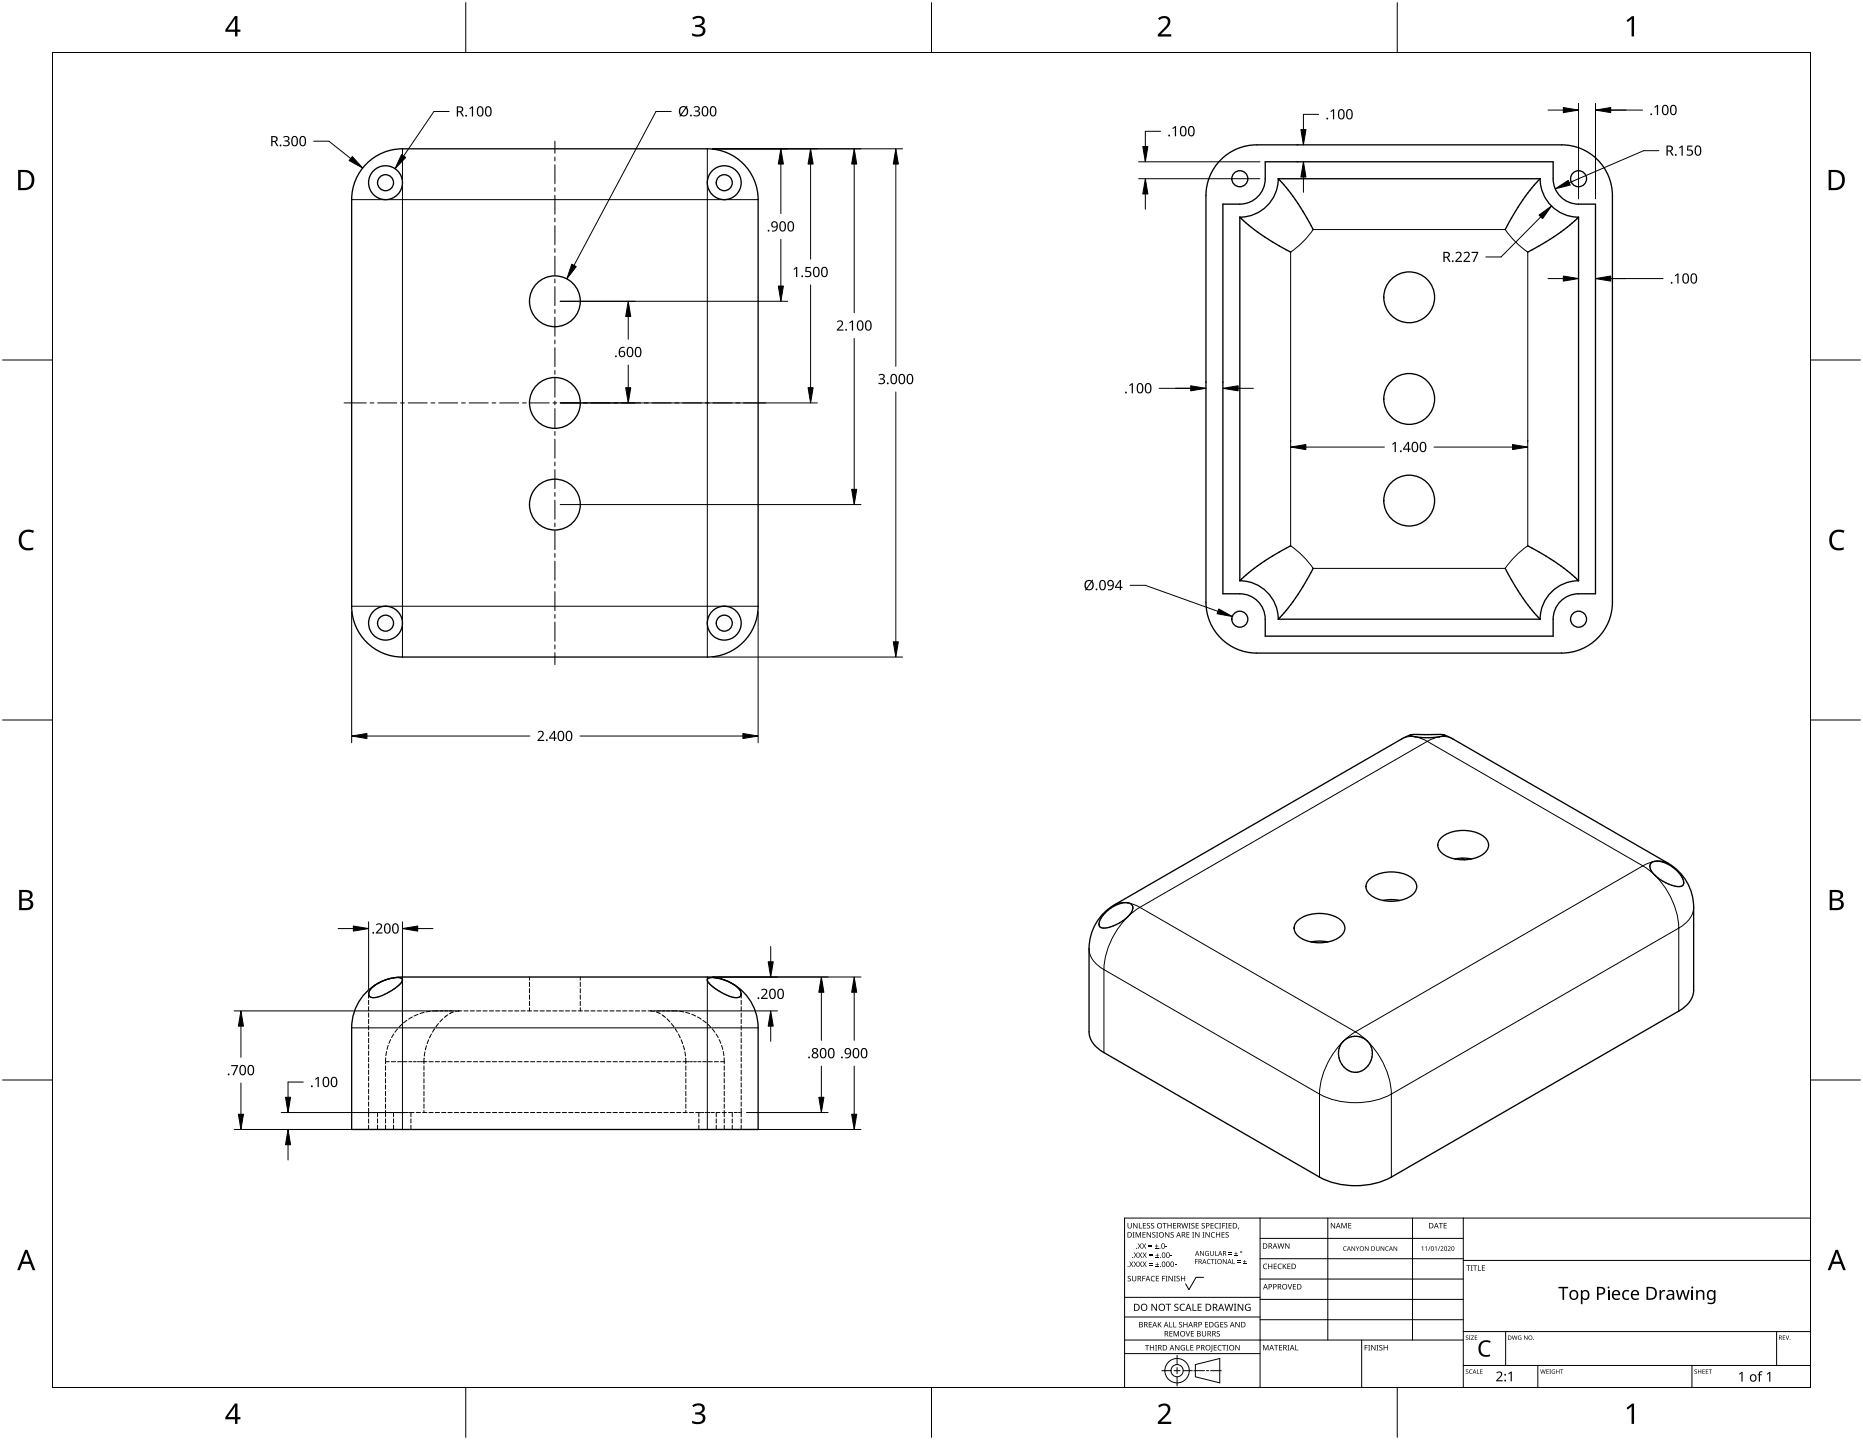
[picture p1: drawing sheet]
<svg xmlns="http://www.w3.org/2000/svg" width="559mm" height="432mm" viewBox="0 0 559 432" stroke-linecap="round" stroke-linejoin="round" font-family="sans-serif">
<g fill="none" stroke="#000" stroke-width=".3">
<path d="M110.6 298v1.3M110.6 300v1.2M110.6 297.9v.3M158.8 293v.9M158.8 294.6v1.2M158.8 296.5v1.2M158.8 298.4v1.2M174.1 293v.9M174.1 294.6v1.2M174.1 296.5v1.2M174.1 298.4v1.2M222.3 298.2v.1"/>
<path d="M222.3 297.9v.1M222.3 298h.1M222.3 298v.2M222.3 298v1.3M222.3 300v1.2M110.6 301.9v1.2M110.6 303.8v1.2M110.6 305.7v1.2M110.6 307.6v1.2M110.6 309.5v1.2M110.6 311.4v1.3M110.6 313.3v1.3"/>
<path d="M110.6 315.2v1.3M110.6 317.1v1.3M110.6 319v1.3M115.6 319.6v1.3M115.7 317.2l-.1 1.8M115.9 315.3l-.2 1.3M116.4 313.5l-.3 1.2M117.2 311.7l-.5 1.2M118.1 310.1l-.6 1M119.2 308.5l-.7 1M120.6 307.2l-.9 .9M122 306l-1 .7"/>
<path d="M123.7 304.9l-1.1 .7M125.4 304.2l-1.2 .5M127.2 319.6v1.3M127.2 303.6l-1.2 .3M127.2 317.3v1.7M127.4 315.4l-.1 1.3M127.9 313.6l-.3 1.2M128.6 311.8l-.5 1.2M129.1 303.2l-1.3 .2M129.4 310.1l-.6 1.1M130.4 308.4l-.7 1.1M131.4 303.1l-1.7 .1"/>
<path d="M131.5 306.9l-.7 1M131.9 303.1h1M132.8 305.5l-.9 .9M133.4 303.1h.9M134.3 304.3l-1 .8M134.8 303.1h.9M136 303.4l-1.2 .6M136.1 303.1h.8M137.2 303.1h1.3M137.6 303.1l-1 .2M139.1 303.1h1.3M141 303.1h1.3"/>
<path d="M142.9 303.1h1.3M144.8 303.1h1.3M146.8 303.1h1.2M148.7 303.1h1.2M150.6 303.1h1.2M152.5 303.1h1.2M154.4 303.1h1.2M156.3 303.1h1.2M158.2 303.1h1.3M158.8 300.3v1.2M158.8 302.2v.9M160.1 303.1h1.3"/>
<path d="M162 303.1h1.3M163.9 303.1h1.3M165.8 303.1h1.3M167.7 303.1h1.3M169.6 303.1h1.3M171.5 303.1h1.3M173.4 303.1h1.3M174.1 300.3v1.2M174.1 302.2v.9M175.3 303.1h1.3M177.2 303.1h1.3M179.1 303.1h1.3"/>
<path d="M181 303.1h1.3M182.9 303.1h1.3M184.9 303.1h1.2M186.8 303.1h1.2M188.7 303.1h1.2M190.6 303.1h1.2M192.5 303.1h1.2M194.4 303.1h1.2M195.3 303.1h-.1M195.3 303.1l1 .2M196 303.1h.8M196.9 303.4l1.1 .6"/>
<path d="M197.2 303.1h.9M198.5 303.1h1M198.6 304.3l1 .8M199.9 303.1h1M200.1 305.5l.8 .9M201.3 306.9l.8 1M201.4 303.1l1.8 .1M202.5 308.4l.7 1.1M203.5 310.1l.5 1.1M203.8 303.2l1.3 .2M204.3 311.8l.5 1.2M205 313.6l.3 1.2"/>
<path d="M205.4 315.4l.2 1.3M205.7 317.3v1.7M205.7 303.6l1.2 .3M205.7 319.6v1.3M207.5 304.2l1.2 .5M209.2 304.9l1.1 .7M210.8 306l1 .7M212.3 307.2l.9 .9M213.6 308.5l.8 1M214.8 310.1l.6 1M215.7 311.7l.5 1.2M216.4 313.5l.4 1.2"/>
<path d="M216.9 315.3l.2 1.3M217.2 317.2v1.8M217.2 319.6v1.3M222.3 301.9v1.2M222.3 303.8v1.2M222.3 305.7v1.2M222.3 307.6v1.2M222.3 309.5v1.2M222.3 311.4v1.3M222.3 313.3v1.3M222.3 315.2v1.3M222.3 317.1v1.3"/>
<path d="M222.3 319v1.3M110.6 320.9v1.3M110.6 322.8v1.3M110.6 324.7v1.3M110.6 326.6v1.3M110.6 328.5v1.3M110.6 330.4v1.3M110.6 332.3v2.6M110.6 335.5v1.3M110.6 337.4v1.3M110.6 333.6h.1M110.8 333.6h.6"/>
<path d="M111.7 333.6h1M113.2 335.5v1.3M113.2 337.4v1.3M114.4 333.6h-1.2v1.3M115 333.6h1.3M115.6 321.5v1.3M115.6 323.4v1.3M115.6 325.4v1.2M115.6 327.3v1.2M115.6 329.2v1.2M115.6 331.1v1.2M115.6 333v.6"/>
<path d="M116.9 333.6h1.2M118 333.6v1.3M118 335.5v1.3M118 337.4v1.3M118.6 333.6h.9M119.9 333.6h.6M120.6 333.6h.8M121.8 333.6h.7M122.7 333.6h.4M123.2 333.6h1M123.3 333.6v1.3M123.3 335.5v1.3"/>
<path d="M123.3 337.4v1.3M124.8 333.6h1.3M126.8 333.6h1.2M127.2 321.5v1.3M127.2 323.4v1.3M127.2 325.4v1.2M127.2 327.3v1.2M127.2 329.2v1.2M127.2 331.1v1.2M127.2 333v.6M128.7 333.6h1.2M130.6 333.6h1.2"/>
<path d="M132.5 333.6h1.2M134.4 333.6h1.2M136.3 333.6h1.2M138.2 333.6h1.3M140.1 333.6h1.3M142 333.6h1.3M143.9 333.6h1.3M145.8 333.6h1.3M147.7 333.6h1.3M149.6 333.6h1.3M151.5 333.6h1.3M153.4 333.6h1.3"/>
<path d="M155.3 333.6h1.3M157.2 333.6h1.3M159.1 333.6h1.3M161 333.6h1.3M162.9 333.6h1.3M164.9 333.6h1.2M166.8 333.6h1.2M168.7 333.6h1.2M170.6 333.6h1.2M172.5 333.6h1.2M174.4 333.6h1.2M176.3 333.6h1.3"/>
<path d="M178.2 333.6h1.3M180.1 333.6h1.3M182 333.6h1.3M183.9 333.6h1.3M185.8 333.6h1.3M187.7 333.6h1.3M189.6 333.6h1.3M191.5 333.6h1.3M193.4 333.6h1.3M195.3 333.6h1.3M197.2 333.6h1.3M199.1 333.6h1.3"/>
<path d="M201 333.6h1.3M203 333.6h1.2M204.9 333.6h1.2M205.7 321.5v1.3M205.7 323.4v1.3M205.7 325.4v1.2M205.7 327.3v1.2M205.7 329.2v1.2M205.7 331.1v1.2M205.7 333v.6M206.8 333.6h1.2M208.7 333.6h1"/>
<path d="M209.6 333.6v1.3M209.6 335.5v1.3M209.6 337.4v1.3M209.8 333.6h.4M210.4 333.6h.7M211.5 333.6h.8M212.4 333.6h.6M213.3 333.6h1M214.8 335.5v1.3M214.8 337.4v1.3M216 333.6h-1.2v1.3M216.6 333.6h1.3"/>
<path d="M217.2 321.5v1.3M217.2 323.4v1.3M217.2 325.4v1.2M217.2 327.3v1.2M217.2 329.2v1.2M217.2 331.1v1.2M217.2 333v.6M218.5 333.6h1.2M219.6 333.6v1.3M219.6 335.5v1.3M219.6 337.4v1.3M220.2 333.6h.9"/>
<path d="M221.5 333.6h.6M222.2 333.6h.1M222.3 320.9v1.3M222.3 322.8v1.3M222.3 324.7v1.3M222.3 326.6v1.3M222.3 328.5v1.3M222.3 330.4v1.3M222.3 332.3v2.6M222.3 335.5v1.3M222.3 337.4v1.3"/>
</g>
<g fill="none" stroke="#000" stroke-width=".3">
<path d="M115.6 318.4h1.2M117.4 318.4h1.2M119.2 318.4h1.2M121 318.4h1.1M122.6 318.4h1M124 318.4h.8M125.2 318.4h.6M126.1 318.4h.5M126.8 318.4h.2M127.1 318.4h.9M128.7 318.4h1.2M130.6 318.4h1.2"/>
<path d="M132.5 318.4h1.2M134.4 318.4h1.2M136.3 318.4h1.2M138.2 318.4h1.3M140.1 318.4h1.3M142 318.4h1.3M143.9 318.4h1.3M145.8 318.4h1.3M147.7 318.4h1.3M149.6 318.4h1.3M151.5 318.4h1.3M153.4 318.4h1.3"/>
<path d="M155.3 318.4h1.3M157.2 318.4h1.3M159.1 318.4h1.3M161 318.4h1.3M162.9 318.4h1.3M164.9 318.4h1.2M166.8 318.4h1.2M168.7 318.4h1.2M170.6 318.4h1.2M172.5 318.4h1.2M174.4 318.4h1.2M176.3 318.4h1.3"/>
<path d="M178.2 318.4h1.3M180.1 318.4h1.3M182 318.4h1.3M183.9 318.4h1.3M185.8 318.4h1.3M187.7 318.4h1.3M189.6 318.4h1.3M191.5 318.4h1.3M193.4 318.4h1.3M195.3 318.4h1.3M197.2 318.4h1.3M199.1 318.4h1.3"/>
<path d="M201 318.4h1.3M203 318.4h1.2M204.9 318.4h.9M205.8 318.4h.3M206.3 318.4h.5M207 318.4h.7M208 318.4h.9M209.3 318.4h1M210.8 318.4h1.1M212.5 318.4h1.1M214.3 318.4h1.2M216.1 318.4h1.1"/>
<path d="M115.6 333.6v1.3M115.6 335.5v1.3M115.6 337.4v1.3M217.2 333.6v1.3M217.2 335.5v1.3M217.2 337.4v1.3"/>
</g>
<g fill="none" stroke="#000" stroke-width=".4">
<path d="M109.9 49.1a15.2 15.2 0 0 1 10.8-4.5h91.5a15.2 15.2 0 0 1 15.2 15.3v121.9a15.2 15.2 0 0 1-15.2 15.2h-91.5a15.2 15.2 0 0 1-15.2-15.2v-121.9a15.2 15.2 0 0 1 4.4-10.8zM366.2 47.9a15.2 15.2 0 0 1 10.8-4.5h91.4a15.2 15.2 0 0 1 15.2 15.3v121.9a15.2 15.2 0 0 1-15.2 15.2h-91.4a15.2 15.2 0 0 1-15.3-15.2v-121.9a15.2 15.2 0 0 1 4.5-10.8zM379.5 48.5h86.4a15.2 15.2 0 0 0 .7 8.3 7.6 7.6 0 0 0 6.9 4.4h5.1v116.9a15.2 15.2 0 0 0-8.3 .7 7.6 7.6 0 0 0-4.4 6.9v5.1h-86.4a15.2 15.2 0 0 0-.7-8.3 7.6 7.6 0 0 0-6.9-4.4h-5.1v-116.9a15.2 15.2 0 0 0 8.3-.7 7.6 7.6 0 0 0 4.4-6.9zM383.4 53.6l2.6 2.8 2.6 3.5 2.7 4.3 2.6 4.6M383.4 53.6h78.6M383.4 53.6a11.5 11.5 0 0 1-11.5 11.5M462 53.6l-2.6 2.8-2.6 3.5-2.7 4.3-2.6 4.6M462 53.6a11.5 11.5 0 0 0 11.5 11.5M371.9 65.1v109M371.9 65.1l2.8 2.6 3.5 2.6 4.3 2.7 4.6 2.6M451.5 68.8h.1M458.3 75.6h-.1"/>
<path d="M473.5 65.1l-2.8 2.6-3.5 2.6-4.3 2.7-4.6 2.6M473.5 65.1v109M371.9 174.1a11.5 11.5 0 0 1 11.5 11.6M387.1 163.7l-4.6 2.6-4.3 2.7-3.5 2.6-2.8 2.5M393.9 170.4l-2.6 4.7-2.7 4.2-2.6 3.5-2.6 2.8M451.5 170.4v.1M451.5 170.5l2.6 4.6 2.7 4.2 2.6 3.5 2.6 2.9M458.2 163.7h.1M458.3 163.7l4.6 2.6 4.3 2.7 3.5 2.6 2.8 2.5M473.5 174.1a11.5 11.5 0 0 0-11.5 11.6M383.4 185.7h78.6M383.4 185.6v.1"/>
<path d="M423 220.4l1.5 .5M423 220.4h.1M423.1 220.3l-.1 .1M423.2 220.3h-.1M424.5 220.9h.1M433 220.3h-9.8M433 220.3h.1M433 220.3l2.7 1.3 64.7 37.3a15.2 15.2 0 0 1 7.6 13.2v24.9a7.5 7.5 0 0 1-4.5 6.2l-86.2 49.8a23.8 23.8 0 0 1-21.5 0l-64.7-37.4a7.8 7.8 0 0 1-4.4-6.2v-24.9a15.2 15.2 0 0 1 7.6-13.2l86.2-49.7 2.7-1.3M433.1 220.3l.1 .1M433.2 220.5l-1.4 .4-2.3 .3-5-.3M433.2 220.4v.1M432.1 251.4a10.8 10.8 0 0 1 13.6 0 3.2 3.2 0 0 1-1.4 5.1 11.1 11.1 0 0 1-12.2-1.1 2.83 2.83 0 0 1 0-4z"/>
<path d="M436.3 257.6l2.6-.3 2.5 .3M438.5 257.3l.8 .5M495.2 258.8a5.2 5.2 0 0 1 5.8 .8 7.1 7.1 0 0 1 4 5.4 2.12 2.12 0 0 1-2.9 .6l-3.3-1.3a6.2 6.2 0 0 1-3.9-4.8zM331.6 273.6l.2-.2a8 8 0 0 1 7-2.5 1.9 1.9 0 0 1 .2 3.2l-1.7 1.6-2.4 1.5a5.7 5.7 0 0 1-4.9 .8 2.6 2.6 0 0 1 .7-3.3zM389 276.3a10.8 10.8 0 0 1 13.5 0 3.2 3.2 0 0 1-1.3 5.1 11.1 11.1 0 0 1-12.2-1.1 2.83 2.83 0 0 1 0-4zM410.6 263.8a10.8 10.8 0 0 1 13.5 0 3.2 3.2 0 0 1-1.4 5.2 11.1 11.1 0 0 1-12.1-1.1 2.83 2.83 0 0 1 0-4.1zM414.8 270l2.5-.2 2.6 .2M110.6 298h.1M110.6 298v.2M110.6 298.2h.1M115.6 293.8l-3.2 1.7a3.7 3.7 0 0 0-1.8 2.5M115.6 293.8l3.3-.7a1.29 1.29 0 0 1 1.8 .8l-.6 1.1-1.5 1.3"/>
<path d="M115.6 293.8l2.2-.5 2.9-.3h91.5l2.9 .3 2.1 .5M118.6 296.3l-3.9 2.2a3.4 3.4 0 0 1-4 0l-.1-.3M217.2 293.8l-2.1-.5a2.88 2.88 0 0 0-2.9 .4 6.5 6.5 0 0 0 3.2 3.3l3 1.6a3.4 3.4 0 0 0 3.8 0l.1-.3M217.2 293.8l3.3 1.7a4.2 4.2 0 0 1 1.8 2.4M217.2 293.8a15.2 15.2 0 0 1 10.2 14.4v30.5h-121.9v-30.5a15.2 15.2 0 0 1 10.1-14.4M222.3 298.2v.1M222.3 297.9h.1M222.3 297.9v.3M393.2 282.4l2.6-.2 2.5 .2M402.9 312.3a5.2 5.2 0 0 1 7.3-.1 5.2 5.2 0 0 1 .2 7.3 4.8 4.8 0 0 1-5 1.9 4.8 4.8 0 0 1-3.7-3.9 5.3 5.3 0 0 1 1.2-5.2z"/>
<circle cx="115.6" cy="54.8" r="5.1"/>
<circle cx="115.6" cy="54.8" r="2.4"/>
<circle cx="217.2" cy="54.8" r="5.1"/>
<circle cx="217.2" cy="54.8" r="2.4"/>
<circle cx="371.9" cy="53.6" r="2.4"/>
<circle cx="473.5" cy="53.6" r="2.4"/>
<circle cx="166.4" cy="90.3" r="7.6"/>
<circle cx="422.7" cy="89.2" r="7.6"/>
<circle cx="422.7" cy="119.6" r="7.6"/>
<circle cx="166.4" cy="120.8" r="7.6"/>
<circle cx="166.4" cy="151.3" r="7.6"/>
<circle cx="422.7" cy="150.1" r="7.6"/>
<circle cx="115.6" cy="186.9" r="5.1"/>
<circle cx="115.6" cy="186.9" r="2.4"/>
<circle cx="217.2" cy="186.9" r="5.1"/>
<circle cx="217.2" cy="186.9" r="2.4"/>
<circle cx="371.9" cy="185.7" r="2.4"/>
<circle cx="473.5" cy="185.7" r="2.4"/>
</g>
<g fill="none" stroke="#000" stroke-width=".3">
<path d="M105.5 59.9h121.9M120.7 44.6v152.4M212.2 44.6v137.2M393.9 68.8h57.6a26.8 26.8 0 0 0 6.7 6.8v88.1a26.8 26.8 0 0 0-6.7 6.7h-57.6a26.8 26.8 0 0 0-6.8-6.7v-88.1a26.8 26.8 0 0 0 6.8-6.8zM105.5 181.8h106.7M212.2 181.8h15.2M212.2 181.8v15.2M420.5 221.6a7.6 7.6 0 0 1 7.6 .7M428.1 222.3l64.7 37.3M428.1 222.3l-86.2 49.8M435.7 221.6a7.6 7.6 0 0 0-7.6 .7M492.8 259.6a23.8 23.8 0 0 1 10.7 18.7"/>
<path d="M492.8 259.6l-86.2 49.8M500.4 258.9a7.6 7.6 0 0 0-7.6 .7M334.3 271.3a7.6 7.6 0 0 1 7.6 .8M341.9 272.1a23.8 23.8 0 0 0-10.8 18.6M341.9 272.1l64.7 37.3M503.5 278.3v24.9M503.5 278.3l-86.2 49.8M508 272.1a7.5 7.5 0 0 1-4.5 6.2M120.7 293v45.7M212.2 293v45.7M326.7 284.5a7.5 7.5 0 0 0 4.4 6.2M331.1 290.7l64.7 37.4"/>
<path d="M331.1 290.7v24.9M105.5 308.2h121.9M406.6 309.4a23.8 23.8 0 0 1 10.7 18.7M406.6 309.4a23.8 23.8 0 0 0-10.8 18.7M395.8 328.1v24.9M417.3 328.1a23.8 23.8 0 0 1-21.5 0M417.3 328.1v24.9"/>
</g>
<path d="M15.7 15.7h527.4v400.4h-527.4z" fill="none" stroke="#000" stroke-width=".3"/>
<path d="M139.7 .8v14.9M279.4 .8v14.9M419.1 .8v14.9M.8 108h14.9M543.1 108h14.9M.8 215.9h14.9M543.1 215.9h14.9M.8 323.9h14.9M543.1 323.9h14.9M139.7 416.1v14.9M279.4 416.1v14.9M419.1 416.1v14.9" fill="none" stroke="#000" stroke-width=".3"/>
<g fill="#000">
<path d="M207.6 5.4a2.36 2.36 0 0 1 3.8 .5 1.49 1.49 0 0 1-1.3 1.8 1.62 1.62 0 0 1 1.5 1.8 1.62 1.62 0 0 1-1.8 1.5l-2.2-.3v-.7a2.16 2.16 0 0 0 3.2-.5 1.23 1.23 0 0 0-1.7-1.4h-.6v-.6a1.55 1.55 0 0 0 2.1-1.2 1.51 1.51 0 0 0-2.6-.4zM347.4 5.5a2.07 2.07 0 0 1 2.1-.8 2.07 2.07 0 0 1 1.6 1.7 4 4 0 0 1-1.6 2.6l-1.3 1.3h3.1v.7h-4v-.7l1.6-1.6a2.6 2.6 0 0 0 1.2-2.8 1.64 1.64 0 0 0-2.3 .1zM487.9 6.1l1.6-1.2h.6v6h-.7v-5.3l-1.1 1zM6.4 159.7a3.4 3.4 0 0 1 3.8-.5l-.3 .6a2.3 2.3 0 0 0-2.7 .1 2.3 2.3 0 0 0-.7 2.6 2.15 2.15 0 0 0 3.1 1.7l.4-.1v.7a3 3 0 0 1-3.5-.4 3 3 0 0 1-.8-3.4zM549.4 159.7a3.4 3.4 0 0 1 3.9-.5l-.3 .6a2.3 2.3 0 0 0-2.7 .1 2.3 2.3 0 0 0-.8 2.6 2.15 2.15 0 0 0 3.1 1.7l.4-.1v.7a3 3 0 0 1-3.4-.4 3 3 0 0 1-.8-3.4zM207.6 421.4a2.36 2.36 0 0 1 3.8 .6 1.49 1.49 0 0 1-1.3 1.8 1.62 1.62 0 0 1 1.5 1.8 1.62 1.62 0 0 1-1.8 1.4l-2.2-.3v-.7a2.16 2.16 0 0 0 3.2-.5 1.23 1.23 0 0 0-1.7-1.4h-.6v-.6a1.55 1.55 0 0 0 2.1-1.1 1.51 1.51 0 0 0-2.6-.5zM347.4 421.6a2.07 2.07 0 0 1 2.1-.8 2.07 2.07 0 0 1 1.6 1.7 4 4 0 0 1-1.6 2.5l-1.3 1.3h3.1v.7h-4v-.6l1.6-1.6a2.6 2.6 0 0 0 1.2-2.9 1.64 1.64 0 0 0-2.3 .2zM487.9 422.2l1.6-1.3h.6v6.1h-.7v-5.3l-1.1 1z"/>
<path d="M70.4 4.8h.8v4.1h.9v.6h-.9v1.4h-.7v-1.4h-2.9v-.6zM70.5 5.6l-2.2 3.3h2.2z"/>
<path d="M5.4 51h1.9a3 3 0 0 1 3 3.1 3 3 0 0 1-3.2 2.9h-1.7zM6.2 51.6v4.8h.8a2.39 2.39 0 0 0 2.5-2.2 2.39 2.39 0 0 0-2-2.6z"/>
<path d="M548.5 51h1.9a3 3 0 0 1 3 3.1 3 3 0 0 1-3.2 2.9h-1.7zM549.3 51.6v4.8h.8a2.39 2.39 0 0 0 2.4-2.2 2.39 2.39 0 0 0-2-2.6z"/>
<path d="M5.8 266.9h1.7a1.71 1.71 0 0 1 2.3 1.7 1.39 1.39 0 0 1-1.2 1.1 1.64 1.64 0 0 1 1.4 2 1.64 1.64 0 0 1-2.1 1.2h-2.1zM6.5 270.1v2.2h1.2a1.15 1.15 0 0 0 1.5-1.2 1.15 1.15 0 0 0-1.5-1zM6.5 267.5v1.9h1.1a1.04 1.04 0 0 0 1.4-1 1.04 1.04 0 0 0-1.5-.9z"/>
<path d="M548.8 266.9h1.7a1.71 1.71 0 0 1 2.3 1.7 1.39 1.39 0 0 1-1.1 1.1 1.64 1.64 0 0 1 1.3 2 1.64 1.64 0 0 1-2.1 1.2h-2.1zM549.6 270.1v2.2h1.2a1.15 1.15 0 0 0 1.4-1.2 1.15 1.15 0 0 0-1.5-1zM549.6 267.5v1.9h1.1a1.04 1.04 0 0 0 1.3-1 1.04 1.04 0 0 0-1.4-.9z"/>
<path d="M7.5 374.8h.7l2.4 6.1h-.8l-.7-1.9h-2.4l-.8 1.9h-.7zM7.9 375.6l-1 2.7h1.9z"/>
<path d="M550.6 374.8h.7l2.3 6.1h-.8l-.7-1.9h-2.4l-.7 1.9h-.8zM550.9 375.6l-.9 2.7h1.9z"/>
<path d="M70.4 420.9h.8v4h.9v.7h-.9v1.4h-.7v-1.4h-2.9v-.6zM70.5 421.7l-2.2 3.2h2.2z"/>
</g>
<g fill="none" stroke="#000" stroke-width=".3">
<path d="M378 365.3v50.8h-40.7v-50.8h205.8M378 371.3h60.9M378 377.4h60.9M398.3 365.3v36.5M423.7 365.3v36.5M438.9 365.3v50.8M438.9 378h104.2M337.3 394.9h40.7M337.3 389h40.7M361 383h-2.3l-2.1 3.7-1-1.7M378 383.5h60.9M378 389.6h60.9"/>
<path d="M378 395.7h60.9M438.9 399.3h104.2M451.6 399.3v10.1M532.9 399.3v10.1M337.3 405.9h40.7M337.3 401.8h101.6M348.5 411h2.7M352.1 411h1.9M353.1 406.4v2.8M353.1 410.1v1.8M353.1 412.8v2.8M354.9 411h2.7"/>
<path d="M358.1 411h3.2M358.5 409.2l7.4-1.8v7.3l-7.4-1.9zM361.8 411h.8M363.1 411h3.2M408.4 401.8v14.3M438.9 409.4h104.2M461.3 409.4v6.7M507.5 409.4v6.7"/>
<circle cx="353.1" cy="411" r="1.83"/>
<circle cx="353.1" cy="411" r="3.7"/>
</g>
<g fill="#000">
<path d="M338.2 366.7h.2v1.1a.42 .42 0 0 0 .4 .4 .42 .42 0 0 0 .5-.4v-1.1h.2v1.1a.62 .62 0 0 1-.7 .6 .62 .62 0 0 1-.6-.6zM338.7 378.3h.2l.4 .6 .4-.6h.2l-.5 .8 .6 .8h-.2l-.5-.7-.4 .7h-.2l.5-.8zM339.7 369.5h.6l-.2 .1v1.3l.2 .2h-.6l.2-.2v-1.3zM339.9 366.7h.2l.9 1.4v-1.4h.2v1.7h-.3l-.8-1.4v1.4h-.2zM340 378.3h.3l.4 .6 .4-.6h.2l-.5 .8 .5 .8h-.2l-.4-.7-.5 .7h-.2l.5-.8zM340 375.6h.3l.4 .6 .4-.6h.2l-.5 .7 .5 .9h-.2l-.4-.7-.5 .7h-.2l.6-.9zM340.6 369.5h.3l.5 1.3 .5-1.3h.3v1.6h-.2l.1-1.4-.8 1.4-.5-1.4v1.4h-.2zM341.6 366.7h.2v1.5h.7v.2h-.9zM341.2 372.8h.3l.3 .7 .4-.7h.3l-.5 .8 .5 .9h-.2l-.5-.7-.4 .7h-.2l.5-.9zM341.4 378.3h.2l.4 .6 .4-.6h.2l-.5 .8 .5 .8h-.2l-.4-.7-.5 .7h-.2l.6-.8zM341.4 375.6h.2l.4 .6 .4-.6h.2l-.5 .7 .6 .9h-.3l-.4-.7-.4 .7h-.3l.6-.9zM342.7 369.5h.9v.1h-.7v.6h.7v.1h-.7v.6h.7v.2h-.9z"/>
<path d="M342.8 366.7h.9v.2h-.7v.5h.7v.2h-.7v.6h.7v.2h-.9zM342.6 372.8h.2l.4 .7 .4-.7h.2l-.5 .8 .5 .9h-.2l-.4-.7-.5 .7h-.2l.6-.9zM342.7 378.3h.2l.4 .6 .4-.6h.2l-.5 .8 .6 .8h-.3l-.4-.7-.4 .7h-.2l.5-.8zM342.7 375.6h.2l.4 .6 .4-.6h.2l-.5 .7 .6 .9h-.3l-.4-.7-.4 .7h-.2l.5-.9zM344.6 373.8h1v.2h-1zM344.6 373.4h1v.1h-1zM344.7 379.3h1v.1h-1zM344.7 378.8h1v.2h-1zM344.7 376.5h1v.2h-1zM344.7 376.1h1v.1h-1zM344.1 366.9l.5-.2 .3 .1v.2a.38 .38 0 0 0-.5-.2 .38 .38 0 0 0-.2 .5 .38 .38 0 0 0 .5 .2 .53 .53 0 0 1 .2 .8 .53 .53 0 0 1-.9 0l.1-.2a.41 .41 0 0 0 .5 .1 .41 .41 0 0 0 .1-.5 .41 .41 0 0 0-.5-.2zM343.9 369.5h.3l.8 1.3v-1.3h.2v1.6h-.2l-.9-1.4v1.4h-.2z"/>
<path d="M345.3 366.9l.6-.2 .3 .1-.1 .2a.38 .38 0 0 0-.5-.2 .38 .38 0 0 0-.1 .5 .38 .38 0 0 0 .4 .2 .53 .53 0 0 1 .2 .8 .53 .53 0 0 1-.8 0v-.2a.41 .41 0 0 0 .6 .1 .41 .41 0 0 0 .1-.5 .41 .41 0 0 0-.6-.2zM346.4 374.3h1.1v.2h-1.1zM346.6 379.8h1v.1h-1zM346.6 377h1v.2h-1zM345.7 369.6l.5-.1h.4l-.1 .2a.38 .38 0 0 0-.5-.1 .38 .38 0 0 0-.2 .5 .38 .38 0 0 0 .5 .2 .53 .53 0 0 1 .2 .7 .53 .53 0 0 1-.8 .1v-.2a.41 .41 0 0 0 .5 .1 .41 .41 0 0 0 .1-.6 .41 .41 0 0 0-.5-.2zM346.9 373.1h.1v.5h.5v.1h-.5v.5h-.1v-.5h-.5v-.1h.5zM347 378.6h.2v.4h.4v.2h-.4v.5h-.2v-.5h-.4v-.2h.4zM347 375.8h.2v.5h.4v.2h-.4v.4h-.2v-.4h-.4v-.2h.4zM346.8 369.5h.6l-.2 .1v1.3l.2 .2h-.6l.2-.2v-1.3zM348.7 366.7h1.2v.2h-.5v1.5h-.2v-1.5h-.5zM349.6 373.8h.6v.1h-.6zM349.5 369.5h.2l.9 1.3-.1-1.3h.2v1.6h-.2l-.9-1.4v1.4h-.1z"/>
<path d="M351.1 376.5h.5v.2h-.5zM350.2 366.7h.2v.7h.8v-.7h.2v1.7h-.2v-.8h-.8v.8h-.2zM351.2 369.6l.5-.1h.4l-.1 .2a.38 .38 0 0 0-.5-.1 .38 .38 0 0 0-.2 .5 .38 .38 0 0 0 .5 .2 .53 .53 0 0 1 .2 .7 .53 .53 0 0 1-.8 .1v-.2a.41 .41 0 0 0 .5 .1 .41 .41 0 0 0 .1-.6 .41 .41 0 0 0-.5-.2zM352.3 379.2h.6v.2h-.6zM351.9 366.7h.9v.2h-.7v.5h.6v.2h-.6v.6h.7v.2h-.9zM354.3 366.7h.2l.4 1.4 .3-1.4h.3l.3 1.4 .4-1.4h.2l-.4 1.7h-.3l-.3-1.4-.4 1.4h-.2zM355.9 369.5h.9v.1h-.7v.6h.6v.1h-.6v.6h.7v.2h-.9zM356.5 366.7h.6l-.2 .2v1.3l.2 .2h-.6l.2-.2v-1.3zM357.6 369.5h.6l-.2 .1v1.3l.2 .2h-.6l.2-.2v-1.3zM357.4 366.9l.6-.2 .3 .1-.1 .2a.38 .38 0 0 0-.5-.2 .38 .38 0 0 0-.1 .5 .38 .38 0 0 0 .4 .2 .53 .53 0 0 1 .2 .8 .53 .53 0 0 1-.8 0v-.2a.41 .41 0 0 0 .6 .1 .41 .41 0 0 0 .1-.5 .41 .41 0 0 0-.6-.2zM358.4 377.6h.9v.1h-.7v.6h.6v.1h-.6v.6h-.2zM358.7 366.7h.9v.2h-.7v.5h.6v.2h-.6v.6h.7v.2h-.9z"/>
<path d="M358.5 369.5h.2l.9 1.3v-1.3h.2v1.6h-.3l-.8-1.4v1.4h-.2zM359.9 375.1h.3l.7 1.2v-1.2h.2v1.5h-.2l-.8-1.2v1.2h-.2zM360.7 369.5h.6l-.2 .1v1.3l.2 .2h-.6l.2-.2v-1.3zM360.5 366.9l.6-.2 .3 .1-.1 .2a.38 .38 0 0 0-.5-.2 .38 .38 0 0 0-.1 .5 .38 .38 0 0 0 .4 .2 .53 .53 0 0 1 .2 .8 .53 .53 0 0 1-.8 0v-.2a.41 .41 0 0 0 .6 .1 .41 .41 0 0 0 .1-.5 .41 .41 0 0 0-.6-.2zM361.6 375.3l.6-.2 .4 .1-.2 .1a.6 .6 0 0 0-.8 .6 .6 .6 0 0 0 .8 .5v-.4l-.3-.2h.5v.7a.8 .8 0 0 1-1-.1 .8 .8 0 0 1 0-1.1zM362.2 377.8l.5-.2h.4l-.1 .2a.58 .58 0 0 0-.8 .5 .58 .58 0 0 0 .9 .5 .69 .69 0 0 1-1-.1 .69 .69 0 0 1 .1-.9zM361.6 369.5h.2l.9 1.3v-1.3h.2v1.6h-.3l-.8-1.4v1.4h-.2zM363.2 377.6h1.1v.1h-.5v1.3h-.2v-1.3h-.4zM363.4 369.7l.6-.3 .4 .1v.2a.65 .65 0 0 0-1 .6 .65 .65 0 0 0 1 .6 .77 .77 0 0 1-1.1-.1 .77 .77 0 0 1 .1-1.1zM363.1 366.7h.9v.2h-.7v.5h.7v.2h-.7v.6h.7v.2h-.9zM363 375.1h.1v1a.38 .38 0 0 0 .4 .3 .38 .38 0 0 0 .4-.3v-1h.2v1a.56 .56 0 0 1-.6 .5 .56 .56 0 0 1-.5-.5zM364.5 375.1h.2v1.3h.6v.2h-.8z"/>
<path d="M364.4 377.6h.5l-.2 .1v1.2l.2 .1h-.5l.2-.1v-1.2zM364.5 366.9l.6-.2 .4 .1-.1 .2a.65 .65 0 0 0-.9 .6 .65 .65 0 0 0 1 .5 .77 .77 0 0 1-1.1-.1 .77 .77 0 0 1 .1-1.1zM364.7 369.5h.2v.7h.9v-.7h.2v1.6h-.2v-.8h-.9v.8h-.2zM365.7 366.7h.6l-.2 .2v1.3l.2 .2h-.6l.2-.2v-1.3zM366.6 366.7h.9v.2h-.7v.6h.6v.2h-.6v.7h-.2zM366.4 369.5h.9v.1h-.7v.6h.7v.1h-.7v.6h.7v.2h-.9zM366.8 377.6h.2l.8 1.2v-1.2h.1v1.4h-.2l-.7-1.2v1.2h-.2zM367.6 366.7h.6l-.2 .2v1.3l.2 .2h-.6l.2-.2v-1.3zM368.6 376l.9 .1zM368.6 375.6l.9 .1zM367.7 369.6l.5-.1h.3v.2a.38 .38 0 0 0-.5-.1 .38 .38 0 0 0-.2 .5 .38 .38 0 0 0 .5 .2 .53 .53 0 0 1 .2 .7 .53 .53 0 0 1-.8 .1v-.2a.41 .41 0 0 0 .5 .1 .41 .41 0 0 0 .1-.6 .41 .41 0 0 0-.5-.2zM368.5 366.7h.9v.2h-.7v.5h.7v.2h-.7v.6h.7v.2h-.9z"/>
<path d="M369.6 377.6h.2v1.3h.7v.1h-.9zM370.2 376.4l1 .2zM370.6 375.4l.2 .4h.4l-.4 .1v.4l-.2-.4h-.4l.4-.1zM371.2 378.4l.9 .2zM371.2 378l.9 .2zM371.4 368.1h.3l-.4 .6zM372.8 378.9l1 .1zM373.3 377.8l.1 .4h.4l-.4 .2v.4l-.1-.4h-.5l.5-.2zM379.1 379.1l.5-.2 .5 .1-.1 .2a.65 .65 0 0 0-.9 .6 .65 .65 0 0 0 .9 .5 .77 .77 0 0 1-1.1-.1 .77 .77 0 0 1 .2-1.1zM383.4 379.1l.6-.2 .5 .1-.1 .2a.65 .65 0 0 0-1 .6 .65 .65 0 0 0 1 .5 .77 .77 0 0 1-1.1-.1 .77 .77 0 0 1 .1-1.1zM383.2 372.8h.2l.3 1.4 .4-1.4h.2l.4 1.4 .3-1.4h.2l-.4 1.6h-.2l-.4-1.3-.4 1.3h-.2zM385.5 372.8h.2l.9 1.4v-1.4h.2v1.6h-.3l-.9-1.3 .1 1.3h-.2z"/>
<path d="M399.2 366.7h.2l.9 1.4v-1.4h.2v1.6h-.3l-.8-1.3v1.3h-.2zM402.3 366.7h.4l.5 1.3 .5-1.3h.3v1.6h-.2v-1.4l-.7 1.4-.6-1.4v1.4h-.2zM403.1 373.9l.4-.2 .4 .1v.1a.55 .55 0 0 0-.8 .5 .55 .55 0 0 0 .8 .5 .64 .64 0 0 1-1-.1 .64 .64 0 0 1 .2-.9zM404.4 366.7h.9v.2h-.7v.5h.7v.2h-.7v.6h.7v.1h-.9zM405.4 373.7h.2l.7 1.1v-1.1h.2v1.4h-.2l-.8-1.2v1.2h-.1zM406.6 373.7l.6 .7 .5-.7-.4 .9v.5h-.2v-.5zM409.4 373.7h.2l.7 1.1v-1.1h.2v1.4h-.2l-.8-1.2 .1 1.2h-.2zM412.7 373.7h.2v.9a.35 .35 0 0 0 .3 .3 .35 .35 0 0 0 .4-.3v-.9h.2v.9a.52 .52 0 0 1-.6 .5 .52 .52 0 0 1-.5-.5zM414.1 373.7h.2l.7 1.1v-1.1h.2v1.4h-.2l-.7-1.2v1.2h-.2zM415.7 373.9l.5-.2 .3 .1v.1a.55 .55 0 0 0-.8 .5 .55 .55 0 0 0 .8 .5 .64 .64 0 0 1-.9-.1 .64 .64 0 0 1 .1-.9zM418 373.7h.2l.7 1.1v-1.1h.2v1.4h-.2l-.8-1.2v1.2h-.1zM426.4 374l.5-.3v1.4h-.2v-1.2z"/>
<path d="M427.5 374l.5-.3v1.4h-.2v-1.2zM428.9 373.7h.2l-.7 1.4zM430.3 374l.5-.3v1.4h-.1v-1.2zM431.8 373.7h.1l-.6 1.4zM431.6 366.7h1.2v.2h-.5v1.4h-.2v-1.4h-.5zM432.1 373.9a.49 .49 0 0 1 .8 0 .49 .49 0 0 1-.3 .7l-.3 .3 .7 .2h-.9l.3-.5a.37 .37 0 0 0 .4-.5 .37 .37 0 0 0-.6-.1zM433 366.7h.9v.2h-.7v.5h.7v.2h-.7v.6h.7v.1h-.9zM434.3 373.9a.49 .49 0 0 1 .8 0 .49 .49 0 0 1-.4 .7l-.3 .3 .7 .2h-.9l.4-.5a.37 .37 0 0 0 .4-.5 .37 .37 0 0 0-.7-.1zM338.3 382.7l.6-.1 .3 .1-.1 .1a.38 .38 0 0 0-.5-.1 .38 .38 0 0 0-.1 .5 .38 .38 0 0 0 .5 .2 .53 .53 0 0 1 .1 .8 .53 .53 0 0 1-.8 0v-.2a.41 .41 0 0 0 .6 .1 .41 .41 0 0 0 .1-.6 .41 .41 0 0 0-.5-.1zM339.6 382.6h.2v1a.42 .42 0 0 0 .4 .5 .42 .42 0 0 0 .4-.5v-1h.2v1a.62 .62 0 0 1-.6 .6 .62 .62 0 0 1-.6-.6zM342.6 382.6h.9v.2h-.7v.5h.7v.2h-.7v.7h-.2zM344.6 396.4h.9v.2h-.7v.5h.6v.2h-.6v.5h.7v.2h-.9z"/>
<path d="M345.4 382.8l.6-.2 .4 .1-.1 .1a.65 .65 0 0 0-.9 .6 .65 .65 0 0 0 .9 .6 .77 .77 0 0 1-1.1-.1 .77 .77 0 0 1 .2-1.1zM345.4 391h.3l1.1 1.7v-1.7h.2v2.1h-.3l-1.1-1.8v1.8h-.2zM346.7 382.6h.9v.2h-.7v.5h.7v.1h-.7v.6h.7v.2h-.9zM347.3 396.4h.2v.8l.7-.8h.2l-.6 .7 .7 .9h-.3l-.5-.7-.2 .7h-.2zM348.5 382.6h1v.2h-.8v.5h.7v.2h-.7v.7h-.2zM349.6 382.6h.6l-.2 .2v1.2l.2 .2h-.6l.2-.2v-1.2zM349.7 391h1.5v.2h-.6v1.9h-.3v-1.9h-.6zM350.7 396.4h.2v1.4h.7v.2h-.9zM350.5 382.6h.2l.9 1.3v-1.3h.2v1.6h-.3l-.8-1.3v1.3h-.2zM351.9 396.4h.2v1.4h.7v.2h-.9zM352.1 382.6h.6l-.2 .2v1.2l.2 .2h-.6l.2-.2v-1.2zM352.3 391.2l.4-.3 .8 .1-.3 .2a.44 .44 0 0 0-.7 .2 .44 .44 0 0 0 .5 .5 .66 .66 0 0 1 .4 1 .66 .66 0 0 1-1 .2l-.2-.1v-.3l.3 .1a.47 .47 0 0 0 .7-.2 .47 .47 0 0 0-.6-.6l-.4-.3z"/>
<path d="M353 382.7l.5-.1 .4 .1-.1 .1a.38 .38 0 0 0-.5-.1 .38 .38 0 0 0-.2 .5 .38 .38 0 0 0 .5 .2 .53 .53 0 0 1 .2 .8 .53 .53 0 0 1-.8 0v-.2a.41 .41 0 0 0 .5 .1 .41 .41 0 0 0 .2-.6 .41 .41 0 0 0-.6-.1zM353.7 396.6l.5-.2 .4 .1-.1 .1a.38 .38 0 0 0-.5-.1 .38 .38 0 0 0-.2 .5 .38 .38 0 0 0 .5 .2 .53 .53 0 0 1 .2 .8 .53 .53 0 0 1-.8 0v-.2a.41 .41 0 0 0 .5 .1 .41 .41 0 0 0 .2-.6 .41 .41 0 0 0-.6-.1zM354.1 391.2l.7-.3 .6 .2-.1 .2a.84 .84 0 0 0-1.2 .7 .84 .84 0 0 0 1.2 .8v.2a1.1 1.1 0 0 1-1.3-.3 1.1 1.1 0 0 1 .1-1.5zM354.2 382.6h.2v.7h.9v-.7h.2v1.6h-.2v-.7h-.9v.7h-.2zM355.6 399.1h.2l.5 1.4 .5-1.4h.2l-.6 1.7h-.2zM354.9 396.4h.2v.7h.9v-.7h.2v1.6h-.2v-.7h-.9v.7h-.2zM357.7 391h.2v1.8h1v.3h-1.2zM359.2 391h1.2v.2h-.9v.7h.9v.2h-.9v.7h.9v.3h-1.2zM360.5 399.1h.2v1.1a.42 .42 0 0 0 .4 .4 .42 .42 0 0 0 .5-.4v-1.1h.2v1.1a.62 .62 0 0 1-.7 .6 .62 .62 0 0 1-.6-.6zM361.4 396.4h.9v.2h-.7v.5h.7v.2h-.7v.5h.7v.2h-.9zM364.5 396.6l.7-.2 .4 .1-.1 .2a.67 .67 0 0 0-1 .5 .67 .67 0 0 0 .9 .6v-.4h-.3v-.2h.5v.8a.89 .89 0 0 1-1.2-.2 .89 .89 0 0 1 .1-1.2zM366 396.4h.9v.2h-.7v.5h.7v.2h-.7v.5h.7v.2h-.9z"/>
<path d="M367.3 396.6l.5-.2 .3 .1v.1a.38 .38 0 0 0-.5-.1 .38 .38 0 0 0-.2 .5 .38 .38 0 0 0 .5 .2 .53 .53 0 0 1 .2 .8 .53 .53 0 0 1-.8 0v-.2a.41 .41 0 0 0 .5 .1 .41 .41 0 0 0 .1-.6 .41 .41 0 0 0-.5-.1zM367.3 391h.2l.5 1.7 .4-1.7h.3l.5 1.7 .4-1.7h.3l-.5 2.1h-.3l-.5-1.8-.5 1.8h-.3zM370.1 391h.7l-.2 .2v1.7l.2 .2h-.7l.2-.2v-1.7zM370.6 396.4h.2l.9 1.3-.1-1.3h.2v1.6h-.2l-.9-1.3v1.3h-.1zM371.2 391h.4l1.1 1.7v-1.7h.2v2.1h-.3l-1.1-1.8v1.8h-.3zM373.7 391.2l.9-.3 .5 .2-.1 .2a.87 .87 0 0 0-1.3 .6 .87 .87 0 0 0 1.2 .9v-.6h-.5v-.2h.7v1a1.15 1.15 0 0 1-1.5-.2 1.15 1.15 0 0 1 .1-1.6zM380.4 378.9h.2v.7h.8v-.7h.2v1.6h-.2v-.7h-.8v.7h-.2zM382.1 378.9h.9v.2h-.7v.5h.6v.2h-.6v.6h.7v.1h-.9zM384.7 378.9h.3v.8l.7-.8h.2l-.6 .7 .6 .9h-.2l-.6-.7-.1 .7h-.3zM386.2 385h.2l.5 1.4 .5-1.4h.2l-.6 1.6h-.2zM386.2 378.9h.9v.2h-.7v.5h.6v.2h-.6v.6h.7v.1h-.9zM387.8 385h.9v.2h-.7v.5h.7v.2h-.7v.6h.7v.1h-.9z"/>
<path d="M439.8 379.4h1.2v.2h-.5v1.4h-.2v-1.4h-.5zM441.1 379.4h.6l-.2 .2v1.3l.2 .1h-.6l.2-.1v-1.3zM441.8 379.4h1.3v.2h-.5v1.4h-.2v-1.4h-.6zM443.3 379.4h.2v1.5h.7v.1h-.9zM444.5 379.4h.9v.2h-.7v.5h.7v.2h-.7v.6h.7v.1h-.9zM467.4 385.9h3v.4h-1.2v3.5h-.5v-3.5h-1.3zM482.2 386.9h.5v2.9h-.5zM486.9 387.2l.7-.4 1.1 .2-.2 .4-.2-.1a1.06 1.06 0 0 0-1.3 1.2 1.06 1.06 0 0 0 1.6 .7v.5a1.52 1.52 0 0 1-1.9-.5 1.52 1.52 0 0 1 .2-2zM497.8 386.9h.4v.5l.6-.5 .7-.1-.1 .5h-.6l-.4 .4-.1 2.1h-.5zM502.7 386.9h.5l.6 2.4 .7-2.4h.5l.7 2.4 .6-2.4h.5l-.8 2.9h-.5l-.7-2.4-.8 2.4h-.5zM507.4 386.9h.4v2.9h-.4zM508.8 386.9h.3l.1 .3a1.11 1.11 0 0 1 1.2-.3 1.11 1.11 0 0 1 .8 1v1.9h-.5v-1.9a.78 .78 0 0 0-.9-.7 .78 .78 0 0 0-.6 1.1v1.5h-.4z"/>
<path d="M343.5 403.3h1.2v.2h-.5v1.4h-.2v-1.4h-.5zM344.9 403.3h.2v.7h.8v-.7h.3v1.6h-.3v-.7h-.8v.7h-.2zM346.5 403.3h.5l-.1 .2v1.3l.1 .1h-.5l.2-.1v-1.3zM350.8 399.1h.9v.2h-.7v.5h.6v.2h-.6v.6h.7v.2h-.9zM352 399.1h.3l.5 1.4 .5-1.4h.3v1.7h-.2v-1.5l-.7 1.5-.5-1.5v1.5h-.2zM352.5 403.3h.2l.9 1.4v-1.4h.2v1.6h-.3l-.9-1.3 .1 1.3h-.2zM354.3 403.5l.8-.2 .3 .1v.2a.67 .67 0 0 0-1.1 .5 .67 .67 0 0 0 .9 .6v-.4h-.3v-.2h.6v.8a.89 .89 0 0 1-1.2-.2 .89 .89 0 0 1 0-1.2zM355.8 403.3h.2v1.5h.8v.1h-1zM357 403.3h.9v.2h-.7v.5h.7v.2h-.7v.6h.7v.1h-.9zM357.2 399.1h.9v.2h-.7v.5h.7v.2h-.7v.6h.7v.2h-.9zM363.4 403.3h.2v1.7l-.5 .4-.1-.2 .4-.2zM364.1 403.3h.9v.2h-.7v.5h.6v.2h-.6v.6h.7v.1h-.9z"/>
<path d="M365 399.3l.6-.2 .3 .1-.1 .2a.38 .38 0 0 0-.5-.2 .38 .38 0 0 0-.1 .5 .38 .38 0 0 0 .4 .2 .53 .53 0 0 1 .2 .8 .53 .53 0 0 1-.8 0v-.2a.41 .41 0 0 0 .6 .1 .41 .41 0 0 0 .1-.5 .41 .41 0 0 0-.5-.2zM365.4 403.5l.6-.2 .5 .1-.1 .2a.65 .65 0 0 0-1 .6 .65 .65 0 0 0 1 .5 .77 .77 0 0 1-1.1-.1 .77 .77 0 0 1 .1-1.1zM366.5 403.3h1.3v.2h-.5v1.4h-.2v-1.4h-.6zM367.9 403.3h.6l-.2 .2v1.3l.2 .1h-.6l.2-.1v-1.3zM370.5 403.3h.3l.8 1.4v-1.4h.2v1.6h-.2l-.9-1.3v1.3h-.2zM378.9 403.3h.3l.5 1.3 .5-1.3h.3v1.6h-.2v-1.4l-.7 1.4-.6-1.4v1.4h-.1zM382.2 403.3h1.2v.2h-.5v1.4h-.2v-1.4h-.5zM383.6 403.3h.9v.2h-.7v.5h.7v.2h-.7v.5h.7v.2h-.9zM386.2 403.3h.6l-.2 .2v1.3l.2 .1h-.6l.2-.1v-1.3zM388.5 403.3h.2v1.4h.7v.2h-.9zM409.3 403.3h.9v.2h-.7v.6h.7v.1h-.7v.7h-.2zM410.4 403.3h.6l-.2 .2v1.3l.2 .1h-.6l.2-.1v-1.3z"/>
<path d="M411.3 403.3h.2l.9 1.4v-1.4h.2v1.6h-.3l-.8-1.3v1.3h-.2zM412.9 403.3h.6l-.2 .2v1.3l.2 .1h-.6l.2-.1v-1.3zM413.8 403.5l.5-.2 .4 .1-.1 .2a.38 .38 0 0 0-.5-.2 .38 .38 0 0 0-.2 .5 .38 .38 0 0 0 .5 .2 .53 .53 0 0 1 .2 .8 .53 .53 0 0 1-.8 0v-.2a.41 .41 0 0 0 .5 .1 .41 .41 0 0 0 .1-.5 .41 .41 0 0 0-.5-.2zM415 403.3h.2v.7h.9v-.7h.2v1.6h-.2v-.7h-.9v.7h-.2zM439.7 400.6l.5-.1 .2 .2a.32 .32 0 0 0-.5-.1 .32 .32 0 0 0 0 .4 .32 .32 0 0 0 .4 .1 .41 .41 0 0 1 0 .7 .41 .41 0 0 1-.7-.2 .31 .31 0 0 0 .5 .1 .31 .31 0 0 0 0-.5l-.4-.2zM439.7 410.8l.5-.2 .2 .2a.32 .32 0 0 0-.5 0 .32 .32 0 0 0 0 .4 .32 .32 0 0 0 .4 .1 .41 .41 0 0 1 0 .6 .41 .41 0 0 1-.7-.2 .31 .31 0 0 0 .5 .2 .31 .31 0 0 0 0-.5l-.4-.3zM440.6 400.5h.5l-.2 .1 .2 1.2h-.5l.2-.2zM440.8 410.8l.5-.2 .3 .1v.1a.52 .52 0 0 0-.8 .5 .52 .52 0 0 0 .8 .5 .61 .61 0 0 1-.9-.1 .61 .61 0 0 1 .1-.9zM441.2 400.5h.9l-.7 1.1 .7 .2h-.9l.7-1.2zM443 410.6h.2v1.2l.6 .1h-.8zM442.4 400.5h.7l-.6 .1v.4h.6l-.6 .2v.4l.6 .2h-.7zM444 410.6h.7l-.6 .2v.4h.6l-.6 .1v.5l.6 .1h-.7z"/>
<path d="M444.1 402.5a2.71 2.71 0 0 1 3-.3l-.2 .5a1.9 1.9 0 0 0-2.3 .2 1.9 1.9 0 0 0-.4 2.3 1.85 1.85 0 0 0 2.7 .9v.6a2.46 2.46 0 0 1-2.9-.5 2.46 2.46 0 0 1-.4-2.9zM448.8 411.6a1.01 1.01 0 0 1 1.6-.1 1.01 1.01 0 0 1-.4 1.6l-.8 .8h1.5v.3h-1.9v-.3l1-1.1a.69 .69 0 0 0 .3-1.1 .69 .69 0 0 0-1.1 .1zM452.4 411.9l1.1-.6v2.9h-.4v-2.5l-.5 .4zM453.5 400.5h.2l.2 1.1 .3-1.1h.2l.3 1.1 .3-1.1h.1l-.3 1.3h-.2l-.3-1.1-.3 1.1h-.2zM455.5 400.6l.8-.1-.2 .1a.53 .53 0 0 0-.7 .6 .53 .53 0 0 0 .8 .4v-.4l-.3-.1h.4v.6a.71 .71 0 0 1-.9-.1 .71 .71 0 0 1 .1-1zM457.1 400.5l.9 1.1v-1.1h.2v1.3l-.9-1.1-.2 1.1zM462 410.6h.2l.2 1.1 .3-1.1h.2l.3 1.1 .3-1.1h.1l-.3 1.3h-.2l-.3-1.1-.3 1.1h-.2zM463.8 410.6h.8l-.6 .2v.4h.5l-.5 .1v.5l.6 .1h-.8zM464.7 410.6h.5l-.1 .2 .1 1.1h-.5l.2-.1zM465.6 410.8l.8-.1-.2 .1a.53 .53 0 0 0-.6 .5 .53 .53 0 0 0 .7 .5v-.4l-.3-.2h.5v.7a.71 .71 0 0 1-1-.2 .71 .71 0 0 1 .1-.9zM466.8 410.6h.1v.6h.7v-.6h.2v1.3h-.2v-.6h-.7v.6h-.1zM468 410.6h.9l-.4 .2v1.1h-.1v-1.1z"/>
<path d="M508.3 410.8l.4-.2 .3 .2a.32 .32 0 0 0-.5 0 .32 .32 0 0 0-.1 .4 .32 .32 0 0 0 .5 .1 .41 .41 0 0 1-.1 .6 .41 .41 0 0 1-.6-.2 .31 .31 0 0 0 .5 .2 .31 .31 0 0 0 0-.5l-.4-.3zM509.3 410.6h.2v.6h.6v-.6h.2v1.3h-.2v-.6h-.6v.6h-.2zM510.6 410.6h.8l-.6 .2v.4h.5l-.5 .1v.5l.6 .1h-.8zM511.6 410.6h.8l-.6 .2v.4h.5l-.5 .1v.5l.6 .1h-.8zM512.5 410.6h1l-.4 .2v1.1h-.2v-1.1zM521.6 412l1.1-.6v2.9h-.4l.1-2.5-.6 .4zM527.7 411.4l1-.2-.1 .3h-.5l-.2 .2v.4h.6v.3h-.6v1.9h-.4v-1.9h-.3l.3-.3zM529.9 412l1.1-.6v2.9h-.3v-2.5l-.6 .4zM534.7 400.5h.8l-.6 .1v.4h.5l-.5 .2v.4l.6 .2h-.8zM535.6 400.5h.1l.4 1.1 .4-1.1h.2l-.5 1.3z"/>
<path d="M338.2 369.5h.5a.81 .81 0 0 1 .8 .8 .81 .81 0 0 1-.8 .8h-.5zM338.4 369.6v1.3h.2a.64 .64 0 0 0 .7-.6 .64 .64 0 0 0-.6-.7z"/>
<path d="M346.9 367.6a.85 .85 0 0 1 1.7 0 .85 .85 0 0 1-1.7 0zM347.3 367.6a.6 .6 0 0 0 1.2 0 .6 .6 0 0 0-1.2 0z"/>
<path d="M347.5 370.3a.81 .81 0 0 1 1.6 0 .81 .81 0 0 1-1.6 0zM347.8 370.3a.6 .6 0 0 0 1.2 0 .6 .6 0 0 0-1.2 0z"/>
<path d="M348.5 372.9h.1a.79 .79 0 0 1 .8 .7 .79 .79 0 0 1-.7 .9l-.4-.6zM348.7 373.1h-.1a.62 .62 0 0 0-.1 .7 .62 .62 0 0 0 .6 .4l.1-1-.3-.2z"/>
<path d="M348.7 378.4v-.1a.79 .79 0 0 1 .9 .8 .79 .79 0 0 1-.7 .8l-.4-.5zM348.8 378.5l-.1 .1a.62 .62 0 0 0-.1 .7 .62 .62 0 0 0 .6 .4l.1-1-.2-.3z"/>
<path d="M348.7 375.7v-.1a.77 .77 0 0 1 .9 .8 .77 .77 0 0 1-.8 .8l-.3-.7zM348.8 375.8v.1a.62 .62 0 0 0-.2 .7 .62 .62 0 0 0 .6 .3l.1-.9-.2-.3z"/>
<path d="M350 378.4v-.1a.79 .79 0 0 1 .9 .8 .79 .79 0 0 1-.7 .8l-.4-.5zM350.1 378.5l-.1 .1a.62 .62 0 0 0-.1 .7 .62 .62 0 0 0 .6 .4l.1-1-.2-.3z"/>
<path d="M350 375.7v-.1a.77 .77 0 0 1 .9 .8 .77 .77 0 0 1-.8 .8l-.3-.7zM350.1 375.8v.1a.62 .62 0 0 0-.2 .7 .62 .62 0 0 0 .6 .3l.1-.9-.2-.3z"/>
<path d="M351.3 378.4v-.1a.79 .79 0 0 1 .9 .8 .79 .79 0 0 1-.7 .8l-.4-.5zM351.4 378.5l-.1 .1a.62 .62 0 0 0-.1 .7 .62 .62 0 0 0 .6 .4l.1-1-.2-.3z"/>
<path d="M353.1 366.7h.5a.47 .47 0 0 1 .5 .4 .47 .47 0 0 1-.3 .5l.5 .8h-.3l-.4-.7h-.3v.7h-.2zM353.3 366.9v.6h.3a.31 .31 0 0 0 .3-.3 .31 .31 0 0 0-.3-.3z"/>
<path d="M353.4 369.5h.2l.6 1.6h-.2l-.2-.5h-.6l-.2 .5h-.2zM353.5 369.7l-.2 .7h.5z"/>
<path d="M354.5 369.5h.4a.47 .47 0 0 1 .6 .3 .47 .47 0 0 1-.3 .6l.4 .7h-.2l-.4-.7h-.3v.7h-.2zM354.7 369.6v.6h.2a.31 .31 0 0 0 .4-.3 .31 .31 0 0 0-.4-.3z"/>
<path d="M359 375.1l.7 1.5-.3-.5h-.6l-.4 .5zM359.1 375.3l-.2 .7h.4z"/>
<path d="M359.5 377.6h.4a.42 .42 0 0 1 .5 .3 .42 .42 0 0 1-.3 .5l.4 .6h-.2l-.3-.6h-.3v.6h-.2zM359.7 377.7v.6h.2a.28 .28 0 0 0 .3-.3 .28 .28 0 0 0-.3-.3z"/>
<path d="M361.1 377.6l.8 1.4-.4-.4h-.6l-.3 .4zM361.2 377.8l-.2 .6h.5z"/>
<path d="M361.7 366.7h.5a.54 .54 0 0 1 .6 .7 .54 .54 0 0 1-.9 .3v.7h-.2zM361.9 366.9v.7a.4 .4 0 0 0 .7-.4 .39 .39 0 0 0-.7-.3z"/>
<path d="M365.9 375.1l.7 1.5-.3-.5h-.6l-.4 .5zM366 375.3l-.2 .7h.4z"/>
<path d="M365 378.3a.75 .75 0 0 1 1.5 0 .75 .75 0 0 1-1.5 0zM365.3 378.3a.55 .55 0 0 0 1.1 0 .55 .55 0 0 0-1.1 0z"/>
<path d="M366.8 375.1h.4a.42 .42 0 0 1 .6 .3 .42 .42 0 0 1-.3 .5l.4 .7h-.2l-.4-.6h-.3v.6h-.2zM367 375.3v.5h.2a.28 .28 0 0 0 .4-.3 .28 .28 0 0 0-.4-.2z"/>
<path d="M368.7 377.6l.7 1.4-.3-.4h-.6l-.4 .4zM368.8 377.8l-.2 .6h.4z"/>
<path d="M369.8 366.7h.5a.81 .81 0 0 1 .8 .9 .81 .81 0 0 1-.9 .8h-.4zM370 366.9v1.3h.2a.64 .64 0 0 0 .7-.6 .64 .64 0 0 0-.6-.7z"/>
<path d="M372 375.4a.31 .31 0 0 1 .6 0 .31 .31 0 0 1-.6 0zM372.1 375.4a.2 .2 0 0 0 .4 0 .2 .2 0 0 0-.4 0z"/>
<path d="M378.8 372.8h.5a.81 .81 0 0 1 .8 .9 .81 .81 0 0 1-.8 .7h-.5zM379 373v1.3h.3a.64 .64 0 0 0 .6-.7 .64 .64 0 0 0-.6-.6z"/>
<path d="M380.5 372.8h.4a.47 .47 0 0 1 .6 .3 .47 .47 0 0 1-.3 .6l.5 .7h-.3l-.4-.6h-.3v.6h-.2zM380.7 373v.6h.2a.31 .31 0 0 0 .4-.3 .31 .31 0 0 0-.4-.3z"/>
<path d="M382.3 372.8h.2l.6 1.6h-.2l-.2-.5h-.6l-.2 .5h-.2zM382.4 373l-.2 .8h.5z"/>
<path d="M387.4 378.9h.5a.81 .81 0 0 1 .8 .9 .81 .81 0 0 1-.8 .7h-.5zM387.6 379.1v1.3h.2a.64 .64 0 0 0 .7-.6 .64 .64 0 0 0-.6-.7z"/>
<path d="M401.3 366.7h.2l.6 1.6h-.2l-.2-.5h-.6l-.2 .5h-.2zM401.4 366.9l-.3 .8h.6z"/>
<path d="M404.5 373.7l.7 1.4-.3-.4h-.6l-.3 .4zM404.6 373.9l-.2 .6h.4z"/>
<path d="M407.7 374.4a.7 .7 0 0 1 1.4 0 .7 .7 0 0 1-1.4 0zM408 374.4a.5 .5 0 0 0 1 0 .5 .5 0 0 0-1 0z"/>
<path d="M411.3 373.7l.8 .1 .3 .4a.66 .66 0 0 1-.7 .9h-.4zM411.5 373.9v1h.5l.2-.3v-.5z"/>
<path d="M417.1 373.7l.7 1.4-.3-.4h-.6l-.3 .4zM417.2 373.9l-.2 .6h.4z"/>
<path d="M428.7 366.7h.5a.81 .81 0 0 1 .8 .9 .81 .81 0 0 1-.9 .7h-.4zM428.9 366.9v1.3h.2a.64 .64 0 0 0 .6-.6 .64 .64 0 0 0-.6-.7z"/>
<path d="M429.3 373.8l.5-.1 .2 .3v.7l-.2 .4h-.4l-.2-.3zM429.4 373.9v.1a.49 .49 0 0 0-.1 .6 .49 .49 0 0 0 .5 .3 .53 .53 0 0 0 .2-.6 .53 .53 0 0 0-.6-.4z"/>
<path d="M430.7 366.7h.2l.6 1.6h-.2l-.2-.5h-.6l-.2 .5h-.2zM430.8 366.9l-.2 .8h.5z"/>
<path d="M433.3 373.8l.5-.1 .2 .3v.7l-.2 .4h-.4l-.2-.3zM433.4 373.9v.1a.49 .49 0 0 0-.1 .6 .49 .49 0 0 0 .5 .3 .53 .53 0 0 0 .2-.6 .53 .53 0 0 0-.6-.4z"/>
<path d="M435.5 373.8l.4-.1 .3 .3v.7l-.3 .4h-.3l-.2-.3zM435.6 373.9l-.1 .1a.49 .49 0 0 0-.1 .6 .49 .49 0 0 0 .6 .3 .53 .53 0 0 0 .2-.6 .53 .53 0 0 0-.6-.4z"/>
<path d="M341.2 382.6h.5a.47 .47 0 0 1 .5 .3 .47 .47 0 0 1-.3 .6l.5 .7h-.3l-.3-.7h-.4v.7h-.2zM341.4 382.8v.6h.3a.31 .31 0 0 0 .3-.3 .31 .31 0 0 0-.3-.3z"/>
<path d="M341.7 396.4h.5a.42 .42 0 0 1 .5 .2 .42 .42 0 0 1-.2 .6 .44 .44 0 0 1 .3 .5 .44 .44 0 0 1-.5 .3h-.6zM341.9 397.3v.6h.3a.31 .31 0 0 0 .4-.4 .31 .31 0 0 0-.4-.2zM341.9 396.6v.5h.3a.28 .28 0 0 0 .4-.3 .28 .28 0 0 0-.4-.2z"/>
<path d="M340.2 391h.6a1.05 1.05 0 0 1 1 1 1.05 1.05 0 0 1-1.1 1.1h-.5zM340.4 391.2v1.6h.3a.83 .83 0 0 0 .9-.8 .83 .83 0 0 0-.8-.8z"/>
<path d="M343.2 396.4h.4a.47 .47 0 0 1 .6 .3 .47 .47 0 0 1-.3 .6l.4 .7h-.2l-.4-.6h-.3v.6h-.2zM343.4 396.6v.6h.2a.31 .31 0 0 0 .4-.3 .31 .31 0 0 0-.4-.3z"/>
<path d="M342.4 391.2a1.02 1.02 0 0 1 1.6 .1 1.02 1.02 0 0 1-.3 1.5 1.02 1.02 0 0 1-1.5-.4zM342.7 391.3a.83 .83 0 0 0-.2 1.2 .83 .83 0 0 0 1.1 .2l.2-.2a.81 .81 0 0 0 0-1 .81 .81 0 0 0-1.1-.2z"/>
<path d="M344.2 382.6h.2l.6 1.6h-.2l-.2-.5h-.6l-.2 .5h-.2zM344.3 382.8l-.2 .7h.5z"/>
<path d="M346.2 396.4h.2l.7 1.6h-.2l-.2-.5h-.7l-.2 .5h-.2zM346.3 396.6l-.2 .7h.5z"/>
<path d="M347.8 391.2a1.02 1.02 0 0 1 1.5 .1 1.02 1.02 0 0 1-.3 1.5 1.02 1.02 0 0 1-1.5-.4zM348 391.3a.83 .83 0 0 0-.2 1.2 .83 .83 0 0 0 1.1 .2l.2-.2a.81 .81 0 0 0 0-1 .81 .81 0 0 0-1.1-.2z"/>
<path d="M349.7 396.4h.2l.6 1.6h-.2l-.2-.5h-.6l-.2 .5h-.2zM349.8 396.6l-.3 .7h.5z"/>
<path d="M353.9 399.9a.81 .81 0 0 1 1.6 0 .81 .81 0 0 1-1.6 0zM354.2 400a.6 .6 0 0 0 1.2 0 .6 .6 0 0 0-1.2 0z"/>
<path d="M356.3 391h.3l.8 2.1h-.3l-.2-.7h-.9l-.2 .7h-.3zM356.5 391.2l-.4 1h.7z"/>
<path d="M357 396.4h.2l.6 1.6h-.2l-.2-.5h-.6l-.2 .5h-.2zM357.1 396.6l-.2 .7h.5z"/>
<path d="M358.1 396.4h.4a.47 .47 0 0 1 .6 .3 .47 .47 0 0 1-.3 .6l.4 .7h-.2l-.4-.6h-.3v.6h-.2zM358.3 396.6v.6h.2a.31 .31 0 0 0 .4-.3 .31 .31 0 0 0-.4-.3z"/>
<path d="M359.1 399.1h.4a.42 .42 0 0 1 .6 .2 .42 .42 0 0 1-.3 .6 .44 .44 0 0 1 .4 .5 .44 .44 0 0 1-.6 .4h-.5zM359.3 400v.6h.3a.31 .31 0 0 0 .4-.3 .31 .31 0 0 0-.4-.3zM359.3 399.3v.5h.3a.28 .28 0 0 0 .3-.3 .28 .28 0 0 0-.4-.2z"/>
<path d="M359.5 396.4h.4a.54 .54 0 0 1 .6 .7 .54 .54 0 0 1-.8 .3v.6h-.2zM359.7 396.6v.6a.39 .39 0 0 0 .6-.3 .39 .39 0 0 0-.6-.3z"/>
<path d="M361.6 391h.7a1.05 1.05 0 0 1 1 1 1.05 1.05 0 0 1-1.1 1.1h-.6zM361.9 391.2v1.6h.3a.83 .83 0 0 0 .8-.8 .83 .83 0 0 0-.8-.8z"/>
<path d="M362.7 396.4h.5a.81 .81 0 0 1 .8 .8 .81 .81 0 0 1-.8 .8h-.5zM362.9 396.6v1.2h.2a.64 .64 0 0 0 .7-.6 .64 .64 0 0 0-.6-.6z"/>
<path d="M363.8 391h.6a.61 .61 0 0 1 .7 .4 .61 .61 0 0 1-.4 .7l.6 1h-.3l-.5-.9h-.4v.9h-.3zM364.1 391.2v.8h.3a.4 .4 0 0 0 .5-.4 .4 .4 0 0 0-.5-.4z"/>
<path d="M366.2 391h.2l.8 2.1h-.3l-.2-.7h-.8l-.3 .7h-.3zM366.3 391.2l-.4 1h.7z"/>
<path d="M369.5 396.4h.2l.6 1.6h-.2l-.2-.5h-.6l-.2 .5h-.2zM369.6 396.6l-.2 .7h.5z"/>
<path d="M372.3 396.4h.5a.81 .81 0 0 1 .8 .8 .81 .81 0 0 1-.9 .8h-.4zM372.5 396.6v1.2h.2a.64 .64 0 0 0 .7-.6 .64 .64 0 0 0-.7-.6z"/>
<path d="M379.5 385h.2l.6 1.6h-.2l-.2-.5h-.7l-.1 .5h-.3zM379.6 385.2l-.3 .8h.5z"/>
<path d="M380.5 385h.4a.54 .54 0 0 1 .6 .7 .54 .54 0 0 1-.8 .3v.6h-.2zM380.7 385.2v.6a.39 .39 0 0 0 .6-.3 .39 .39 0 0 0-.6-.3z"/>
<path d="M381.9 385h.4a.54 .54 0 0 1 .6 .7 .54 .54 0 0 1-.8 .3v.6h-.2zM382.1 385.2v.6a.39 .39 0 0 0 .6-.3 .39 .39 0 0 0-.6-.3z"/>
<path d="M383.3 385h.4a.47 .47 0 0 1 .6 .3 .47 .47 0 0 1-.3 .6l.4 .7h-.2l-.4-.6h-.3v.6h-.2zM383.5 385.2v.6h.2a.31 .31 0 0 0 .4-.3 .31 .31 0 0 0-.4-.3z"/>
<path d="M384.5 385.8a.81 .81 0 0 1 1.6 0 .81 .81 0 0 1-1.6 0zM384.8 385.8a.6 .6 0 0 0 1.2 0 .6 .6 0 0 0-1.2 0z"/>
<path d="M389.1 385h.5a.81 .81 0 0 1 .8 .9 .81 .81 0 0 1-.9 .7h-.4zM389.3 385.2v1.3h.2a.64 .64 0 0 0 .6-.6 .64 .64 0 0 0-.6-.7z"/>
<path d="M471.1 387.2a1.44 1.44 0 0 1 2.1 .1 1.44 1.44 0 0 1-.3 2.1 1.44 1.44 0 0 1-2-.3 1.96 1.96 0 0 1 .2-1.9zM471.5 387.4a1.13 1.13 0 0 0-.3 1.3 1.13 1.13 0 0 0 1.2 .7 1.1 1.1 0 0 0 .5-1.5 1.1 1.1 0 0 0-1.4-.5z"/>
<path d="M474.2 386.9h.4v.3a1.27 1.27 0 0 1 1.7-.2 1.27 1.27 0 0 1 .4 1.6 1.2 1.2 0 0 1-.8 1.2 1.2 1.2 0 0 1-1.3-.4l.1 1.7h-.5zM474.9 387.4l-.2 .6a.93 .93 0 0 0 .1 1.1 .93 .93 0 0 0 1.1 .2l.3-.5a.98 .98 0 0 0-.1-1.2 .98 .98 0 0 0-1.1-.3z"/>
<path d="M479 385.9h1a1.22 1.22 0 0 1 1.5 1.2 1.22 1.22 0 0 1-1.6 1.2h-.4v1.5h-.5zM479.5 386.3v1.5a.97 .97 0 0 0 1.1 0 .97 .97 0 0 0 .3-1.1l-.5-.4z"/>
<path d="M483.8 387.2a1.25 1.25 0 0 1 1.6-.3 1.25 1.25 0 0 1 .6 1.5h-2a1.11 1.11 0 0 0 .6 1 1.11 1.11 0 0 0 1.2-.2v.4a1.58 1.58 0 0 1-2.1-.3 1.58 1.58 0 0 1 .1-2.1zM484.2 387.4l-.2 .6h1.5a.73 .73 0 0 0-.4-.8 .73 .73 0 0 0-.9 .2z"/>
<path d="M489.5 387.2a1.26 1.26 0 0 1 1.6-.3 1.26 1.26 0 0 1 .5 1.5h-2a1.11 1.11 0 0 0 .7 1 1.11 1.11 0 0 0 1.2-.2v.4a1.58 1.58 0 0 1-2.1-.3 1.58 1.58 0 0 1 .1-2.1zM489.9 387.4l-.2 .6h1.4a.73 .73 0 0 0-.3-.8 .73 .73 0 0 0-.9 .2z"/>
<path d="M493.9 385.9h1.2a1.94 1.94 0 0 1 1.9 2 1.94 1.94 0 0 1-2.1 1.9h-1zM494.4 386.3v3h.5a1.52 1.52 0 0 0 1.6-1.4 1.52 1.52 0 0 0-1.5-1.6z"/>
<path d="M500.1 387.1a1.2 1.2 0 0 1 1.3-.3 1.2 1.2 0 0 1 .8 1v2h-.4l-.1-.4a.99 .99 0 0 1-1.3 .4 .99 .99 0 0 1-.5-1.2 .99 .99 0 0 1 1.3-.6h.5v-.2a.65 .65 0 0 0-.3-.6 .65 .65 0 0 0-.7 .1l-.4 .1zM500.4 388.6a.66 .66 0 0 0 .5 .9 .66 .66 0 0 0 .8-.7v-.5z"/>
<path d="M512.5 387l.8-.2 .8 .4 .1-.3h.3v2.9a1.46 1.46 0 0 1-2.3 1.1v-.5a1.08 1.08 0 0 0 1.2 .3 1.08 1.08 0 0 0 .7-1v-.3a1.28 1.28 0 0 1-1.7 .2 1.28 1.28 0 0 1-.4-1.6zM512.8 387.4l-.3 .4a.99 .99 0 0 0 .1 1.3 .99 .99 0 0 0 1.2 .2 1.14 1.14 0 0 0 .3-1.3 1.14 1.14 0 0 0-1.2-.7z"/>
<path d="M347.4 403.3h.4a.47 .47 0 0 1 .6 .3 .47 .47 0 0 1-.3 .6l.4 .7h-.2l-.4-.6h-.3v.6h-.2zM347.6 403.5v.6h.2a.31 .31 0 0 0 .4-.3 .31 .31 0 0 0-.4-.3z"/>
<path d="M349.3 399.1h.5a.47 .47 0 0 1 .6 .3 .47 .47 0 0 1-.3 .6l.4 .8h-.2l-.4-.7h-.3v.7h-.3zM349.6 399.3v.6h.2a.31 .31 0 0 0 .4-.3 .31 .31 0 0 0-.4-.3z"/>
<path d="M348.8 403.3h.5a.81 .81 0 0 1 .8 .8 .81 .81 0 0 1-.9 .8h-.4zM349 403.5v1.3h.2a.64 .64 0 0 0 .7-.7 .64 .64 0 0 0-.7-.6z"/>
<path d="M351.4 403.3h.2l.6 1.6h-.2l-.2-.5h-.6l-.2 .5h-.2zM351.5 403.5l-.2 .8h.5z"/>
<path d="M358.9 403.3h.4a.54 .54 0 0 1 .6 .7 .54 .54 0 0 1-.8 .3v.6h-.2zM359.1 403.5v.6a.39 .39 0 0 0 .6-.3 .39 .39 0 0 0-.6-.3z"/>
<path d="M360.3 403.3h.4a.47 .47 0 0 1 .6 .3 .47 .47 0 0 1-.3 .6l.4 .7h-.2l-.4-.6h-.3v.6h-.2zM360.5 403.5v.6h.2a.31 .31 0 0 0 .4-.3 .31 .31 0 0 0-.4-.3z"/>
<path d="M362.2 399.1h.4a.47 .47 0 0 1 .6 .4 .47 .47 0 0 1-.3 .5l.4 .8h-.2l-.4-.7h-.3v.7h-.2zM362.4 399.3v.6h.2a.31 .31 0 0 0 .4-.3 .31 .31 0 0 0-.4-.3z"/>
<path d="M361.5 404.1a.81 .81 0 0 1 1.6 0 .81 .81 0 0 1-1.6 0zM361.8 404.1a.6 .6 0 0 0 1.2 0 .6 .6 0 0 0-1.2 0z"/>
<path d="M363.6 399.1h.4a.47 .47 0 0 1 .6 .4 .47 .47 0 0 1-.3 .5l.5 .8h-.3l-.4-.7h-.3v.7h-.2zM363.8 399.3v.6h.2a.31 .31 0 0 0 .4-.3 .31 .31 0 0 0-.4-.3z"/>
<path d="M368.6 404.1a.81 .81 0 0 1 1.6 0 .81 .81 0 0 1-1.6 0zM368.9 404.1a.6 .6 0 0 0 1.2 0 .6 .6 0 0 0-1.2 0z"/>
<path d="M381.3 403.3h.2l.6 1.6h-.2l-.2-.5h-.6l-.2 .5h-.2zM381.4 403.5l-.2 .7h.5z"/>
<path d="M384.9 403.3h.4a.47 .47 0 0 1 .6 .3 .47 .47 0 0 1-.3 .6l.4 .7h-.2l-.4-.7h-.3v.7h-.2zM385.1 403.5v.6h.2a.31 .31 0 0 0 .4-.3 .31 .31 0 0 0-.4-.3z"/>
<path d="M387.5 403.3h.2l.6 1.6h-.2l-.2-.5h-.7l-.1 .5h-.3zM387.6 403.5l-.3 .7h.5z"/>
<path d="M442.2 410.6l.6 1.3-.3-.4h-.5l-.3 .4zM442.3 410.8l-.2 .6h.4z"/>
<path d="M452.3 400.5l.8 .1 .3 .4a.61 .61 0 0 1-.7 .8h-.4zM452.5 400.6v1h.4l.2-.7z"/>
<path d="M458.3 401.1a.65 .65 0 0 1 1.3 0 .65 .65 0 0 1-1.3 0zM458.6 401.1a.5 .5 0 0 0 1 0 .5 .5 0 0 0-1 0z"/>
<path d="M524.7 413.2a1.1 1.1 0 0 1 2.2 0 1.1 1.1 0 0 1-2.2 0zM525.5 412.5a.8 .8 0 0 0-.3 1.1 .8 .8 0 0 0 1.1 .2l.2-.4a.71 .71 0 0 0-.2-.9 .71 .71 0 0 0-.8 0z"/>
<path d="M533.6 400.5h.4a.37 .37 0 0 1 .4 .2 .37 .37 0 0 1-.2 .5l.3 .6-.5-.6h-.2v.6h-.2zM533.8 400.6v.5h.2a.25 .25 0 0 0 .3-.3 .25 .25 0 0 0-.3-.2z"/>
<circle cx="338.4" cy="379.8" r=".15"/>
<circle cx="339.7" cy="377.1" r=".15"/>
<circle cx="340.9" cy="374.3" r=".15"/>
<circle cx="347.9" cy="374.3" r=".15"/>
<circle cx="348.1" cy="379.8" r=".15"/>
<circle cx="348.1" cy="377.1" r=".15"/>
<circle cx="482.5" cy="386.1" r=".3"/>
<circle cx="507.6" cy="386.1" r=".3"/>
<circle cx="451.5" cy="414" r=".26"/>
<circle cx="451.5" cy="412.2" r=".27"/>
<circle cx="460" cy="401.7" r=".12"/>
<circle cx="536.9" cy="401.7" r=".12"/>
</g>
<g fill="none" stroke="#000" stroke-width=".3">
<path d="M134.7 33.4h-4.5l-9.1 13.4M201.3 33.4h-4.5l-24.6 46.2M348.1 39.4h-4.6v9.1M395.5 34.3h-4.5v9.1M464.3 33h4.6M473.5 31v28.6M478.6 31v28.6M478.6 33h14.1M94.1 42.3h4.6l6.5 5.2M213.7 44.6h57M234.2 49.2v14.9M243.1 49.2v28.5"/>
<path d="M256.2 49.2v44.6M268.7 49.2v60.6M341.5 53.6h36.4M341.5 48.5h36.4M343.5 58.2v4.5M388.9 48.5h.5M388.9 43.4h.5M391 53.1v4.6M497.6 45.2h-4.6l-22.3 9.6M234.2 71.8v14M462.2 65l-12 12.1h-4.5M168 90.3h68.2"/>
<path d="M188.4 94.9v6.8M243.1 85.4v30.9M464.3 83.5h4.6M473.5 81.5v.4M478.6 81.5v.4M478.6 83.5h20.2M188.4 109.4v6.9M256.2 101.5v45.2M268.7 117.5v75M347.7 116.4h14M361.7 114.4v.5M366.8 114.4v.5"/>
<path d="M371.4 116.4h4.5M168 120.8h77.2M387.1 132v.5M391.7 134.1h23.5M430.1 134.1h23.6M458.2 132v.5M168 151.3h90.2M339 175.5h4.5l21.8 7.8M105.5 183.4v39.3M213.7 197h57M227.4 183.4v39.3M110.1 220.7h48.8"/>
<path d="M174 220.7h48.8M101.4 278.4h4.6M110.6 276.4v20.1M120.7 276.4v30.2M125.3 278.4h4.6M213.7 293h44.5M231.2 283.8v4.6M246.4 297.5v14.5M256.2 297.5v14.5M70.2 303.1h65.9M72.3 307.7v9.4M196.8 303.1h36.4"/>
<path d="M231.2 307.7v4.6M246.4 319.7v9.3M256.2 319.7v14.4M70.2 338.7h48.9M72.3 324.8v9.3M84.4 333.6h37.3M91 324.5h-4.6v9.1M213.7 338.7h44.5M223.9 333.6h24.5M86.4 343.3v4.5"/>
</g>
<g fill="#000" stroke="#000" stroke-width=".3">
<path d="M390.2 38.9h1.5l-.7 4.5zM468.9 32.2l4.6 .8-4.6 .8zM478.6 33l4.5-.8v1.6zM105.7 46.9l3.1 3.5-4.1-2.3zM120.4 46.4l1.3 .8-3.2 3.4zM234.2 44.6l.8 4.6h-1.5zM243.1 44.6l.8 4.6h-1.5zM256.2 44.6l.8 4.6h-1.5zM268.7 44.6l.8 4.6h-1.6zM342.8 43.9h1.5l-.8 4.6zM343.5 53.6l.8 4.6h-1.5zM391 48.5l.7 4.6h-1.5z"/>
<path d="M466.5 56.6l3.9-2.5 .6 1.4zM171.5 79.2l1.3 .7-2.8 3.7zM461.6 64.5l3.8-2.7-2.7 3.8zM188.4 90.3l.8 4.6h-1.5zM233.5 85.8h1.5l-.8 4.5zM468.9 82.8l4.6 .7-4.6 .8zM478.6 83.5l4.5-.7v1.5zM187.7 116.3h1.5l-.8 4.5zM242.4 116.3h1.5l-.8 4.5zM357.1 115.7l4.6 .7-4.6 .8zM366.8 116.4l4.6-.7v1.5zM387.1 134.1l4.6-.8v1.5z"/>
<path d="M453.7 133.3l4.5 .8-4.5 .7zM255.5 146.7h1.5l-.8 4.6zM267.9 192.5h1.6l-.8 4.5zM365.6 182.6l4 2.3-4.5-.9zM105.5 220.7l4.6-.8v1.6zM222.8 219.9l4.6 .8-4.6 .8zM106 277.7l4.6 .7-4.6 .8zM120.7 278.4l4.6-.7v1.5zM230.4 288.4h1.5l-.7 4.6zM246.4 293l.7 4.5h-1.5zM256.2 293l.8 4.5h-1.5zM72.3 303.1l.7 4.6h-1.5z"/>
<path d="M231.2 303.1l.7 4.6h-1.5zM71.5 334.1h1.5l-.7 4.6zM85.6 329h1.6l-.8 4.6zM245.6 329h1.5l-.7 4.6zM255.5 334.1h1.5l-.8 4.6zM86.4 338.7l.8 4.6h-1.6z"/>
</g>
<g fill="#000">
<path d="M140.8 32.5l.8-.6h.3v3h-.4v-2.6l-.5 .5zM208 32.1a1 1 0 0 1 1.3-.3 1 1 0 0 1 .5 1.1l-.5 .4a.86 .86 0 0 1 .7 1.1 .86 .86 0 0 1-1.2 .5l-.8-.1v-.4l.6 .2a.63 .63 0 0 0 1-.5 .63 .63 0 0 0-.8-.6h-.3v-.3a.63 .63 0 0 0 .9-.2 .63 .63 0 0 0-.2-.8l-1 .2zM399 33.4l.9-.7h.3v3.1h-.4v-2.7l-.6 .5zM496.2 32.1l.8-.6h.3v3h-.3v-2.6l-.6 .5zM84.9 41.1a1 1 0 0 1 1.3-.4 1 1 0 0 1 .5 1.2l-.5 .3a.86 .86 0 0 1 .7 1.1 .86 .86 0 0 1-1.2 .6l-.8-.2v-.3l.6 .2a.63 .63 0 0 0 1-.5 .63 .63 0 0 0-.8-.7h-.3v-.3a.63 .63 0 0 0 .9-.1 .63 .63 0 0 0-.2-.9l-1 .2zM351.6 38.5l.9-.7h.3v3.1h-.4v-2.7l-.6 .5zM503.6 44.3l.8-.7h.3v3.1h-.3v-2.7l-.6 .5zM506.1 43.6h1.5v.4h-1.2v.9a1.04 1.04 0 0 1 1.4 1 1.04 1.04 0 0 1-1.5 .8l-.4-.1v-.4l.4 .1a.71 .71 0 0 0 1.1-.4 .71 .71 0 0 0-1-.8h-.4zM436.6 75.8a1.05 1.05 0 0 1 1.6 0 1.05 1.05 0 0 1-.4 1.6l-.8 .8h1.5v.3h-2v-.3l1.1-1.1a.72 .72 0 0 0 .3-1.1 .72 .72 0 0 0-1.1 .1zM439 75.8a1.05 1.05 0 0 1 1.7 0 1.05 1.05 0 0 1-.5 1.6l-.8 .8h1.6v.3h-2v-.3l1-1.1a.72 .72 0 0 0 .4-1.1 .72 .72 0 0 0-1.2 .1zM441.4 75.5h2l-1.2 3h-.4l1.2-2.6h-1.6zM238 80.7l.8-.7h.3v3.1h-.3v-2.7l-.6 .5z"/>
<path d="M241.7 80h1.5v.4h-1.2l-.1 .9a1.04 1.04 0 0 1 1.5 1 1.04 1.04 0 0 1-1.6 .8l-.3-.1v-.4l.3 .1a.71 .71 0 0 0 1.2-.4 .71 .71 0 0 0-1-.8h-.5zM251 96.4a1.05 1.05 0 0 1 1.7 0 1.05 1.05 0 0 1-.4 1.6l-.8 .8h1.5v.3h-2v-.3l1.1-1.1a.72 .72 0 0 0 .3-1.1 .72 .72 0 0 0-1.2 .1zM254.7 96.7l.9-.6h.3v3h-.4v-2.6l-.6 .5zM502.3 82.6l.9-.6h.3v3h-.4v-2.6l-.6 .5zM263.5 112.4a1 1 0 0 1 1.2-.3 1 1 0 0 1 .6 1.1l-.5 .4a.86 .86 0 0 1 .7 1.1 .86 .86 0 0 1-1.2 .5l-.8-.1v-.4l.6 .2a.63 .63 0 0 0 1-.5 .63 .63 0 0 0-.9-.6h-.3v-.3a.63 .63 0 0 0 .9-.2 .63 .63 0 0 0-.1-.8l-1 .2zM338.7 115.5l.8-.6h.3v3h-.4l.1-2.6-.6 .5zM417.6 133.2l.8-.7h.3v3.1h-.4v-2.7l-.6 .5zM161.3 219.5a1.05 1.05 0 0 1 1.6-.1 1.05 1.05 0 0 1-.4 1.7l-.8 .8h1.5v.3h-2v-.3l1.1-1.1a.72 .72 0 0 0 .3-1.2 .72 .72 0 0 0-1.1 .1zM112.8 277.2a1.05 1.05 0 0 1 1.7 0 1.05 1.05 0 0 1-.5 1.6l-.8 .8h1.5v.3h-2v-.3l1.1-1.1a.72 .72 0 0 0 .3-1.1 .72 .72 0 0 0-1.1 .1zM228.3 296.8a1.05 1.05 0 0 1 1.7 0 1.05 1.05 0 0 1-.5 1.6l-.8 .8h1.6v.3h-2v-.3l1.1-1.1a.72 .72 0 0 0 .3-1.1 .72 .72 0 0 0-1.2 .1zM69.3 319.4h2.1l-1.3 3h-.4l1.3-2.7h-1.7zM94.5 323.6l.8-.7h.3v3.1h-.3v-2.7l-.6 .5z"/>
<path d="M137 31.9h.8a.87 .87 0 0 1 1.1 .6 .87 .87 0 0 1-.6 1.1l.9 1.3h-.5l-.7-1.2h-.6v1.2h-.4zM137.4 32.2v1.1h.4a.58 .58 0 0 0 .8-.5 .58 .58 0 0 0-.8-.6z"/>
<path d="M143.4 32.1a1.1 1.1 0 0 1 1.3 0 1.1 1.1 0 0 1 .3 1.3 1.11 1.11 0 0 1-1 1.6 1.11 1.11 0 0 1-1-1.6zM143.6 32.3a1.66 1.66 0 0 0 .4 2.3 1.54 1.54 0 0 0 0-2.4z"/>
<path d="M145.8 32.1a1.1 1.1 0 0 1 1.4 0 1.1 1.1 0 0 1 .3 1.3 1.11 1.11 0 0 1-1 1.6 1.11 1.11 0 0 1-1-1.6zM146.1 32.3a1.66 1.66 0 0 0 .4 2.3 1.54 1.54 0 0 0 0-2.4z"/>
<path d="M204 32.2l.9-.4 .9 .2 .2-.3 .2 .2-.2 .3a1.56 1.56 0 0 1 .2 2 1.56 1.56 0 0 1-2 .5l-.2 .3-.2-.2 .2-.3a2.01 2.01 0 0 1 0-2.3zM205.8 32.5l-1.4 1.9a1.2 1.2 0 0 0 1.5-.3 1.2 1.2 0 0 0-.1-1.6zM204.3 32.4v.1a1.8 1.8 0 0 0-.1 1.7l1.4-1.9-.7-.2z"/>
<path d="M210.8 32a1.1 1.1 0 0 1 1.4 .1 1.1 1.1 0 0 1 .3 1.3 1.11 1.11 0 0 1-1 1.5 1.11 1.11 0 0 1-1-1.5zM211.1 32.3a1.66 1.66 0 0 0 .4 2.3 1.54 1.54 0 0 0 0-2.5z"/>
<path d="M213.3 32a1.1 1.1 0 0 1 1.3 .1 1.1 1.1 0 0 1 .3 1.3 1.11 1.11 0 0 1-1 1.5 1.11 1.11 0 0 1-1-1.5zM213.5 32.3a1.66 1.66 0 0 0 .4 2.3 1.54 1.54 0 0 0 0-2.5z"/>
<path d="M354.3 38a1.1 1.1 0 0 1 1.3 .1 1.1 1.1 0 0 1 .3 1.2 1.11 1.11 0 0 1-1 1.6 1.11 1.11 0 0 1-1-1.6zM354.5 38.3a1.66 1.66 0 0 0 .4 2.3 1.54 1.54 0 0 0 0-2.5z"/>
<path d="M356.7 38a1.1 1.1 0 0 1 1.3 .1 1.1 1.1 0 0 1 .3 1.2 1.11 1.11 0 0 1-1 1.6 1.11 1.11 0 0 1-1-1.6zM356.9 38.3a1.66 1.66 0 0 0 .4 2.3 1.54 1.54 0 0 0 0-2.5z"/>
<path d="M401.7 32.9a1.1 1.1 0 0 1 1.3 .1 1.1 1.1 0 0 1 .3 1.3 1.11 1.11 0 0 1-1 1.5 1.11 1.11 0 0 1-1-1.5zM401.9 33.2a1.66 1.66 0 0 0 .4 2.3 1.54 1.54 0 0 0 0-2.5z"/>
<path d="M404.1 32.9a1.1 1.1 0 0 1 1.3 .1 1.1 1.1 0 0 1 .4 1.3 1.11 1.11 0 0 1-1.1 1.5 1.11 1.11 0 0 1-1-1.5zM404.3 33.2a1.66 1.66 0 0 0 .4 2.3 1.54 1.54 0 0 0 0-2.5z"/>
<path d="M498.9 31.6a1.1 1.1 0 0 1 1.3 .1 1.1 1.1 0 0 1 .3 1.3 1.11 1.11 0 0 1-1 1.5 1.11 1.11 0 0 1-1-1.5zM499.1 31.9a1.66 1.66 0 0 0 .4 2.3 1.54 1.54 0 0 0 0-2.5z"/>
<path d="M501.3 31.6a1.1 1.1 0 0 1 1.3 .1 1.1 1.1 0 0 1 .3 1.3 1.11 1.11 0 0 1-1 1.5 1.11 1.11 0 0 1-1-1.5zM501.5 31.9a1.66 1.66 0 0 0 .4 2.3 1.54 1.54 0 0 0 0-2.5z"/>
<path d="M81.3 40.8h.9a.87 .87 0 0 1 1.1 .6 .87 .87 0 0 1-.6 1.1l.8 1.3h-.4l-.8-1.2h-.6v1.2h-.4zM81.7 41.1v1.2h.5a.58 .58 0 0 0 .7-.6 .58 .58 0 0 0-.7-.6z"/>
<path d="M87.7 41a1.1 1.1 0 0 1 1.4 0 1.1 1.1 0 0 1 .3 1.3 1.11 1.11 0 0 1-1 1.6 1.11 1.11 0 0 1-1-1.6zM88 41.2a1.66 1.66 0 0 0 .4 2.4 1.54 1.54 0 0 0 0-2.5z"/>
<path d="M90.2 41a1.1 1.1 0 0 1 1.3 0 1.1 1.1 0 0 1 .3 1.3 1.11 1.11 0 0 1-1 1.6 1.11 1.11 0 0 1-1-1.6zM90.4 41.2a1.66 1.66 0 0 0 .4 2.4 1.54 1.54 0 0 0 0-2.5z"/>
<path d="M499.9 43.6h.8a.87 .87 0 0 1 1.1 .6 .87 .87 0 0 1-.6 1.1l.8 1.4h-.4l-.8-1.3h-.6v1.3h-.3zM500.2 44v1.1h.5a.58 .58 0 0 0 .7-.6 .58 .58 0 0 0-.7-.5z"/>
<path d="M508.7 43.8a1.1 1.1 0 0 1 1.3 .1 1.1 1.1 0 0 1 .3 1.3 1.11 1.11 0 0 1-1 1.5 1.11 1.11 0 0 1-1-1.5zM508.9 44.1a1.66 1.66 0 0 0 .4 2.3 1.54 1.54 0 0 0 0-2.5z"/>
<path d="M231.6 66.6a1.16 1.16 0 0 1 1.4 0 1.16 1.16 0 0 1 .3 1.5 1.34 1.34 0 0 1-1.8 1.3v-.3h.7l.5-.3 .2-.9a.95 .95 0 0 1-1.4 .1 .95 .95 0 0 1 .1-1.4zM231.6 67.3a.7 .7 0 0 0 1.4 0 .7 .7 0 0 0-1.4 0z"/>
<path d="M234.1 66.5a1.1 1.1 0 0 1 1.3 .1 1.1 1.1 0 0 1 .4 1.3 1.11 1.11 0 0 1-1.1 1.5 1.11 1.11 0 0 1-1-1.5zM234.3 66.8a1.66 1.66 0 0 0 .4 2.3 1.54 1.54 0 0 0 0-2.5z"/>
<path d="M236.6 66.5a1.1 1.1 0 0 1 1.3 .1 1.1 1.1 0 0 1 .3 1.3 1.11 1.11 0 0 1-1 1.5 1.11 1.11 0 0 1-1-1.5zM236.8 66.8a1.66 1.66 0 0 0 .4 2.3 1.54 1.54 0 0 0 0-2.5z"/>
<path d="M432.9 75.5h.9a.87 .87 0 0 1 1.1 .6 .87 .87 0 0 1-.6 1.1l.8 1.3h-.4l-.8-1.2h-.6v1.2h-.4zM433.3 75.8v1.2h.5a.58 .58 0 0 0 .7-.6 .58 .58 0 0 0-.7-.6z"/>
<path d="M244.2 80.2a1.1 1.1 0 0 1 1.3 .1 1.1 1.1 0 0 1 .4 1.3 1.11 1.11 0 0 1-1.1 1.5 1.11 1.11 0 0 1-1-1.5zM244.4 80.5a1.66 1.66 0 0 0 .4 2.3 1.54 1.54 0 0 0 0-2.5z"/>
<path d="M246.7 80.2a1.1 1.1 0 0 1 1.3 .1 1.1 1.1 0 0 1 .3 1.3 1.11 1.11 0 0 1-1 1.5 1.11 1.11 0 0 1-1-1.5zM246.9 80.5a1.66 1.66 0 0 0 .4 2.3 1.54 1.54 0 0 0 0-2.5z"/>
<path d="M257.4 96.3a1.1 1.1 0 0 1 1.3 0 1.1 1.1 0 0 1 .3 1.3 1.11 1.11 0 0 1-1 1.6 1.11 1.11 0 0 1-1-1.6zM257.6 96.5a1.66 1.66 0 0 0 .4 2.4 1.54 1.54 0 0 0 0-2.5z"/>
<path d="M259.8 96.3a1.1 1.1 0 0 1 1.3 0 1.1 1.1 0 0 1 .4 1.3 1.11 1.11 0 0 1-1.1 1.6 1.11 1.11 0 0 1-1-1.6zM260 96.5a1.66 1.66 0 0 0 .4 2.4 1.54 1.54 0 0 0 0-2.5z"/>
<path d="M505 82.2a1.1 1.1 0 0 1 1.3 0 1.1 1.1 0 0 1 .3 1.3 1.11 1.11 0 0 1-1 1.6 1.11 1.11 0 0 1-1-1.6zM505.2 82.4a1.66 1.66 0 0 0 .4 2.4 1.54 1.54 0 0 0 0-2.5z"/>
<path d="M507.4 82.2a1.1 1.1 0 0 1 1.3 0 1.1 1.1 0 0 1 .4 1.3 1.11 1.11 0 0 1-1.1 1.6 1.11 1.11 0 0 1-1-1.6zM507.6 82.4a1.66 1.66 0 0 0 .4 2.4 1.54 1.54 0 0 0 0-2.5z"/>
<path d="M186 104.3l.5-.2a.52 .52 0 0 1 .8 .3 1.03 1.03 0 0 0-1.3 1.1 .97 .97 0 0 1 1.4 .3 .97 .97 0 0 1-.5 1.4 .97 .97 0 0 1-1.3-.9v-1.1zM185.9 106.1a.66 .66 0 0 0 1.3 0 .66 .66 0 0 0-1.3 0z"/>
<path d="M188.3 104.2a1.1 1.1 0 0 1 1.4 .1 1.1 1.1 0 0 1 .3 1.3 1.11 1.11 0 0 1-1 1.5 1.11 1.11 0 0 1-1-1.5zM188.6 104.5a1.66 1.66 0 0 0 .4 2.3 1.54 1.54 0 0 0 0-2.5z"/>
<path d="M190.8 104.2a1.1 1.1 0 0 1 1.3 .1 1.1 1.1 0 0 1 .3 1.3 1.11 1.11 0 0 1-1 1.5 1.11 1.11 0 0 1-1-1.5zM191 104.5a1.66 1.66 0 0 0 .4 2.3 1.54 1.54 0 0 0 0-2.5z"/>
<path d="M267.4 112.3a1.1 1.1 0 0 1 1.4 .1 1.1 1.1 0 0 1 .3 1.3 1.11 1.11 0 0 1-1 1.5 1.11 1.11 0 0 1-1-1.5zM267.7 112.6a1.66 1.66 0 0 0 .4 2.3 1.54 1.54 0 0 0 0-2.5z"/>
<path d="M269.9 112.3a1.1 1.1 0 0 1 1.3 .1 1.1 1.1 0 0 1 .3 1.3 1.11 1.11 0 0 1-1 1.5 1.11 1.11 0 0 1-1-1.5zM270.1 112.6a1.66 1.66 0 0 0 .4 2.3 1.54 1.54 0 0 0 0-2.5z"/>
<path d="M272.3 112.3a1.1 1.1 0 0 1 1.3 .1 1.1 1.1 0 0 1 .3 1.3 1.11 1.11 0 0 1-1 1.5 1.11 1.11 0 0 1-1-1.5zM272.5 112.6a1.66 1.66 0 0 0 .4 2.3 1.54 1.54 0 0 0 0-2.5z"/>
<path d="M341.3 115.1a1.1 1.1 0 0 1 1.3 0 1.1 1.1 0 0 1 .4 1.3 1.11 1.11 0 0 1-1.1 1.6 1.11 1.11 0 0 1-1-1.6zM341.5 115.3a1.66 1.66 0 0 0 .4 2.4 1.54 1.54 0 0 0 0-2.5z"/>
<path d="M343.8 115.1a1.1 1.1 0 0 1 1.3 0 1.1 1.1 0 0 1 .3 1.3 1.11 1.11 0 0 1-1 1.6 1.11 1.11 0 0 1-1-1.6zM344 115.3a1.66 1.66 0 0 0 .4 2.4 1.54 1.54 0 0 0 0-2.5z"/>
<path d="M422.3 132.5h.4v2h.4v.4h-.4v.7h-.4v-.7h-1.5v-.4zM422.3 132.9l-1.1 1.6h1.1z"/>
<path d="M423.8 132.7a1.1 1.1 0 0 1 1.3 0 1.1 1.1 0 0 1 .3 1.3 1.11 1.11 0 0 1-1 1.6 1.11 1.11 0 0 1-1-1.6zM424 133a1.66 1.66 0 0 0 .4 2.3 1.54 1.54 0 0 0 0-2.5z"/>
<path d="M426.2 132.7a1.1 1.1 0 0 1 1.3 0 1.1 1.1 0 0 1 .3 1.3 1.11 1.11 0 0 1-1 1.6 1.11 1.11 0 0 1-1-1.6zM426.4 133a1.66 1.66 0 0 0 .4 2.3 1.54 1.54 0 0 0 0-2.5z"/>
<path d="M325.6 174.3l.9-.4 .9 .2 .2-.3 .3 .2-.2 .3a1.56 1.56 0 0 1 .2 2 1.56 1.56 0 0 1-2 .5l-.2 .3-.3-.2 .2-.3a2.01 2.01 0 0 1 0-2.3zM327.5 174.6l-1.4 1.9a1.2 1.2 0 0 0 1.5-.4 1.2 1.2 0 0 0-.1-1.5zM326 174.5h-.1a1.8 1.8 0 0 0 0 1.8l1.3-1.9-.6-.2z"/>
<path d="M330.1 174.1a1.1 1.1 0 0 1 1.3 .1 1.1 1.1 0 0 1 .3 1.3 1.11 1.11 0 0 1-1 1.5 1.11 1.11 0 0 1-1-1.5zM330.3 174.4a1.66 1.66 0 0 0 .4 2.3 1.54 1.54 0 0 0 0-2.5z"/>
<path d="M332.4 174.2a1.16 1.16 0 0 1 1.4 0 1.16 1.16 0 0 1 .3 1.5 1.34 1.34 0 0 1-1.8 1.3v-.3h.7l.5-.3 .2-.9a.95 .95 0 0 1-1.4 .1 .95 .95 0 0 1 .1-1.4zM332.4 174.9a.7 .7 0 0 0 1.4 0 .7 .7 0 0 0-1.4 0z"/>
<path d="M335.9 173.9h.3v2h.5v.4h-.5v.7h-.3v-.7h-1.5v-.3zM335.9 174.3l-1.1 1.6h1.1z"/>
<path d="M166.1 219.1h.4v2.1h.4v.3h-.4v.7h-.4v-.7h-1.4v-.3zM166.1 219.5l-1.1 1.7h1.1z"/>
<path d="M167.6 219.3a1.1 1.1 0 0 1 1.3 .1 1.1 1.1 0 0 1 .3 1.3 1.11 1.11 0 0 1-1 1.5 1.11 1.11 0 0 1-1-1.5zM167.8 219.6a1.66 1.66 0 0 0 .4 2.3 1.54 1.54 0 0 0 0-2.5z"/>
<path d="M170 219.3a1.1 1.1 0 0 1 1.4 .1 1.1 1.1 0 0 1 .3 1.3 1.11 1.11 0 0 1-1 1.5 1.11 1.11 0 0 1-1-1.5zM170.3 219.6a1.66 1.66 0 0 0 .4 2.3 1.54 1.54 0 0 0 0-2.5z"/>
<path d="M115.5 277.1a1.1 1.1 0 0 1 1.4 0 1.1 1.1 0 0 1 .3 1.3 1.11 1.11 0 0 1-1 1.6 1.11 1.11 0 0 1-1-1.6zM115.8 277.3a1.66 1.66 0 0 0 .4 2.4 1.54 1.54 0 0 0 0-2.5z"/>
<path d="M118 277.1a1.1 1.1 0 0 1 1.3 0 1.1 1.1 0 0 1 .3 1.3 1.11 1.11 0 0 1-1 1.6 1.11 1.11 0 0 1-1-1.6zM118.2 277.3a1.66 1.66 0 0 0 .4 2.4 1.54 1.54 0 0 0 0-2.5z"/>
<path d="M231.1 296.7a1.1 1.1 0 0 1 1.3 0 1.1 1.1 0 0 1 .3 1.3 1.11 1.11 0 0 1-1 1.6 1.11 1.11 0 0 1-1-1.6zM231.3 296.9a1.66 1.66 0 0 0 .4 2.4 1.54 1.54 0 0 0 0-2.5z"/>
<path d="M233.5 296.7a1.1 1.1 0 0 1 1.3 0 1.1 1.1 0 0 1 .3 1.3 1.11 1.11 0 0 1-1 1.6 1.11 1.11 0 0 1-1-1.6zM233.7 296.9a1.66 1.66 0 0 0 .4 2.4 1.54 1.54 0 0 0 0-2.5z"/>
<path d="M243.7 314.5a.85 .85 0 0 1 1.3-.2 .85 .85 0 0 1 .1 1.3l-.3 .1a.9 .9 0 0 1 .6 1.3 .9 .9 0 0 1-1.4 .3 .82 .82 0 0 1-.5-.8 .82 .82 0 0 1 .6-.8l-.5-.5zM243.8 316.5a.6 .6 0 0 0 1.2 0 .6 .6 0 0 0-1.2 0zM244 315.1a.51 .51 0 0 0 1 0 .51 .51 0 0 0-1 0z"/>
<path d="M246.3 314.5a1.1 1.1 0 0 1 1.3 0 1.1 1.1 0 0 1 .3 1.3 1.11 1.11 0 0 1-1 1.6 1.11 1.11 0 0 1-1-1.6zM246.5 314.7a1.66 1.66 0 0 0 .4 2.3 1.54 1.54 0 0 0 0-2.4z"/>
<path d="M248.7 314.5a1.1 1.1 0 0 1 1.3 0 1.1 1.1 0 0 1 .3 1.3 1.11 1.11 0 0 1-1 1.6 1.11 1.11 0 0 1-1-1.6zM248.9 314.7a1.66 1.66 0 0 0 .4 2.3 1.54 1.54 0 0 0 0-2.4z"/>
<path d="M253.6 314.5a1.16 1.16 0 0 1 1.4 .1 1.16 1.16 0 0 1 .3 1.4 1.34 1.34 0 0 1-1.8 1.3v-.3h.7l.5-.2 .2-1a.95 .95 0 0 1-1.4 .1 .95 .95 0 0 1 .1-1.4zM253.6 315.2a.7 .7 0 0 0 1.4 0 .7 .7 0 0 0-1.4 0z"/>
<path d="M256.1 314.5a1.1 1.1 0 0 1 1.3 0 1.1 1.1 0 0 1 .4 1.3 1.11 1.11 0 0 1-1.1 1.6 1.11 1.11 0 0 1-1-1.6zM256.3 314.7a1.66 1.66 0 0 0 .4 2.3 1.54 1.54 0 0 0 0-2.4z"/>
<path d="M258.6 314.5a1.1 1.1 0 0 1 1.3 0 1.1 1.1 0 0 1 .3 1.3 1.11 1.11 0 0 1-1 1.6 1.11 1.11 0 0 1-1-1.6zM258.8 314.7a1.66 1.66 0 0 0 .4 2.3 1.54 1.54 0 0 0 0-2.4z"/>
<path d="M72.2 319.5a1.1 1.1 0 0 1 1.3 .1 1.1 1.1 0 0 1 .3 1.3 1.11 1.11 0 0 1-1 1.5 1.11 1.11 0 0 1-1-1.5zM72.4 319.8a1.66 1.66 0 0 0 .4 2.3 1.54 1.54 0 0 0 0-2.5z"/>
<path d="M74.6 319.5a1.1 1.1 0 0 1 1.3 .1 1.1 1.1 0 0 1 .3 1.3 1.11 1.11 0 0 1-1 1.5 1.11 1.11 0 0 1-1-1.5zM74.8 319.8a1.66 1.66 0 0 0 .4 2.3 1.54 1.54 0 0 0 0-2.5z"/>
<path d="M97.1 323.1a1.1 1.1 0 0 1 1.4 0 1.1 1.1 0 0 1 .3 1.3 1.11 1.11 0 0 1-1 1.6 1.11 1.11 0 0 1-1-1.6zM97.4 323.4a1.66 1.66 0 0 0 .4 2.3 1.54 1.54 0 0 0 0-2.5z"/>
<path d="M99.6 323.1a1.1 1.1 0 0 1 1.3 0 1.1 1.1 0 0 1 .3 1.3 1.11 1.11 0 0 1-1 1.6 1.11 1.11 0 0 1-1-1.6zM99.8 323.4a1.66 1.66 0 0 0 .4 2.3 1.54 1.54 0 0 0 0-2.5z"/>
<circle cx="139.8" cy="34.7" r=".27"/>
<circle cx="207.3" cy="34.7" r=".27"/>
<circle cx="398.1" cy="35.6" r=".27"/>
<circle cx="495.3" cy="34.3" r=".27"/>
<circle cx="84.2" cy="43.6" r=".27"/>
<circle cx="350.7" cy="40.7" r=".27"/>
<circle cx="502.7" cy="46.5" r=".27"/>
<circle cx="230.5" cy="69.2" r=".27"/>
<circle cx="435.8" cy="78.3" r=".27"/>
<circle cx="240.6" cy="82.9" r=".27"/>
<circle cx="253.8" cy="98.9" r=".27"/>
<circle cx="501.4" cy="84.8" r=".27"/>
<circle cx="184.8" cy="106.9" r=".27"/>
<circle cx="266.3" cy="115" r=".27"/>
<circle cx="337.7" cy="117.7" r=".27"/>
<circle cx="420.2" cy="135.3" r=".27"/>
<circle cx="328.9" cy="176.8" r=".27"/>
<circle cx="164" cy="222" r=".27"/>
<circle cx="112" cy="279.7" r=".27"/>
<circle cx="227.5" cy="299.3" r=".27"/>
<circle cx="242.7" cy="317.1" r=".27"/>
<circle cx="252.5" cy="317.1" r=".27"/>
<circle cx="68.6" cy="322.2" r=".27"/>
<circle cx="93.6" cy="325.7" r=".27"/>
</g>
<g fill="none" stroke="#000" stroke-width=".3">
<path d="M166.4 42.3v3.7M166.4 47.1v1.1M166.4 49.4v5.7M166.4 56.2v1.2M166.4 58.5v5.7M166.4 65.4v1.1M166.4 67.7v5.7M166.4 74.5v1.2M166.4 76.8v5.7M166.4 83.7v1.1M166.4 86v5.7M166.4 92.8v1.2"/>
<path d="M166.4 95.1v5.7M166.4 102v1.1M166.4 104.3v5.7M166.4 111.1v1.2M166.4 113.4v5.7M103.2 120.8h6.7M111 120.8h1.1M113.3 120.8h5.7M120.1 120.8h1.2M122.4 120.8h5.7M129.3 120.8h1.1M131.6 120.8h5.7"/>
<path d="M138.4 120.8h1.2M140.7 120.8h5.7M147.6 120.8h1.1M149.9 120.8h5.7M156.7 120.8h1.2M159 120.8h5.7M165.9 120.8h1.1M166.4 120.3v1.1M166.4 122.5v5.8M166.4 129.4v1.1M166.4 131.7v5.7M166.4 138.5v1.2"/>
<path d="M168.2 120.8h5.7M175 120.8h1.2M177.3 120.8h5.7M184.2 120.8h1.1M186.4 120.8h5.8M193.3 120.8h1.1M195.6 120.8h5.7M202.4 120.8h1.2M204.7 120.8h5.7M211.6 120.8h1.1M213.9 120.8h5.7M220.7 120.8h1.2"/>
<path d="M223 120.8h6.7M166.4 140.8v5.7M166.4 147.7v1.1M166.4 150v5.7M166.4 156.8v1.2M166.4 159.1v5.7M166.4 166v1.1M166.4 168.3v5.7M166.4 175.1v1.2M166.4 177.4v5.7M166.4 184.3v1.1M166.4 186.5v5.8"/>
<path d="M166.4 193.4v1.1M166.4 195.7v3.6"/>
</g>
</svg>
